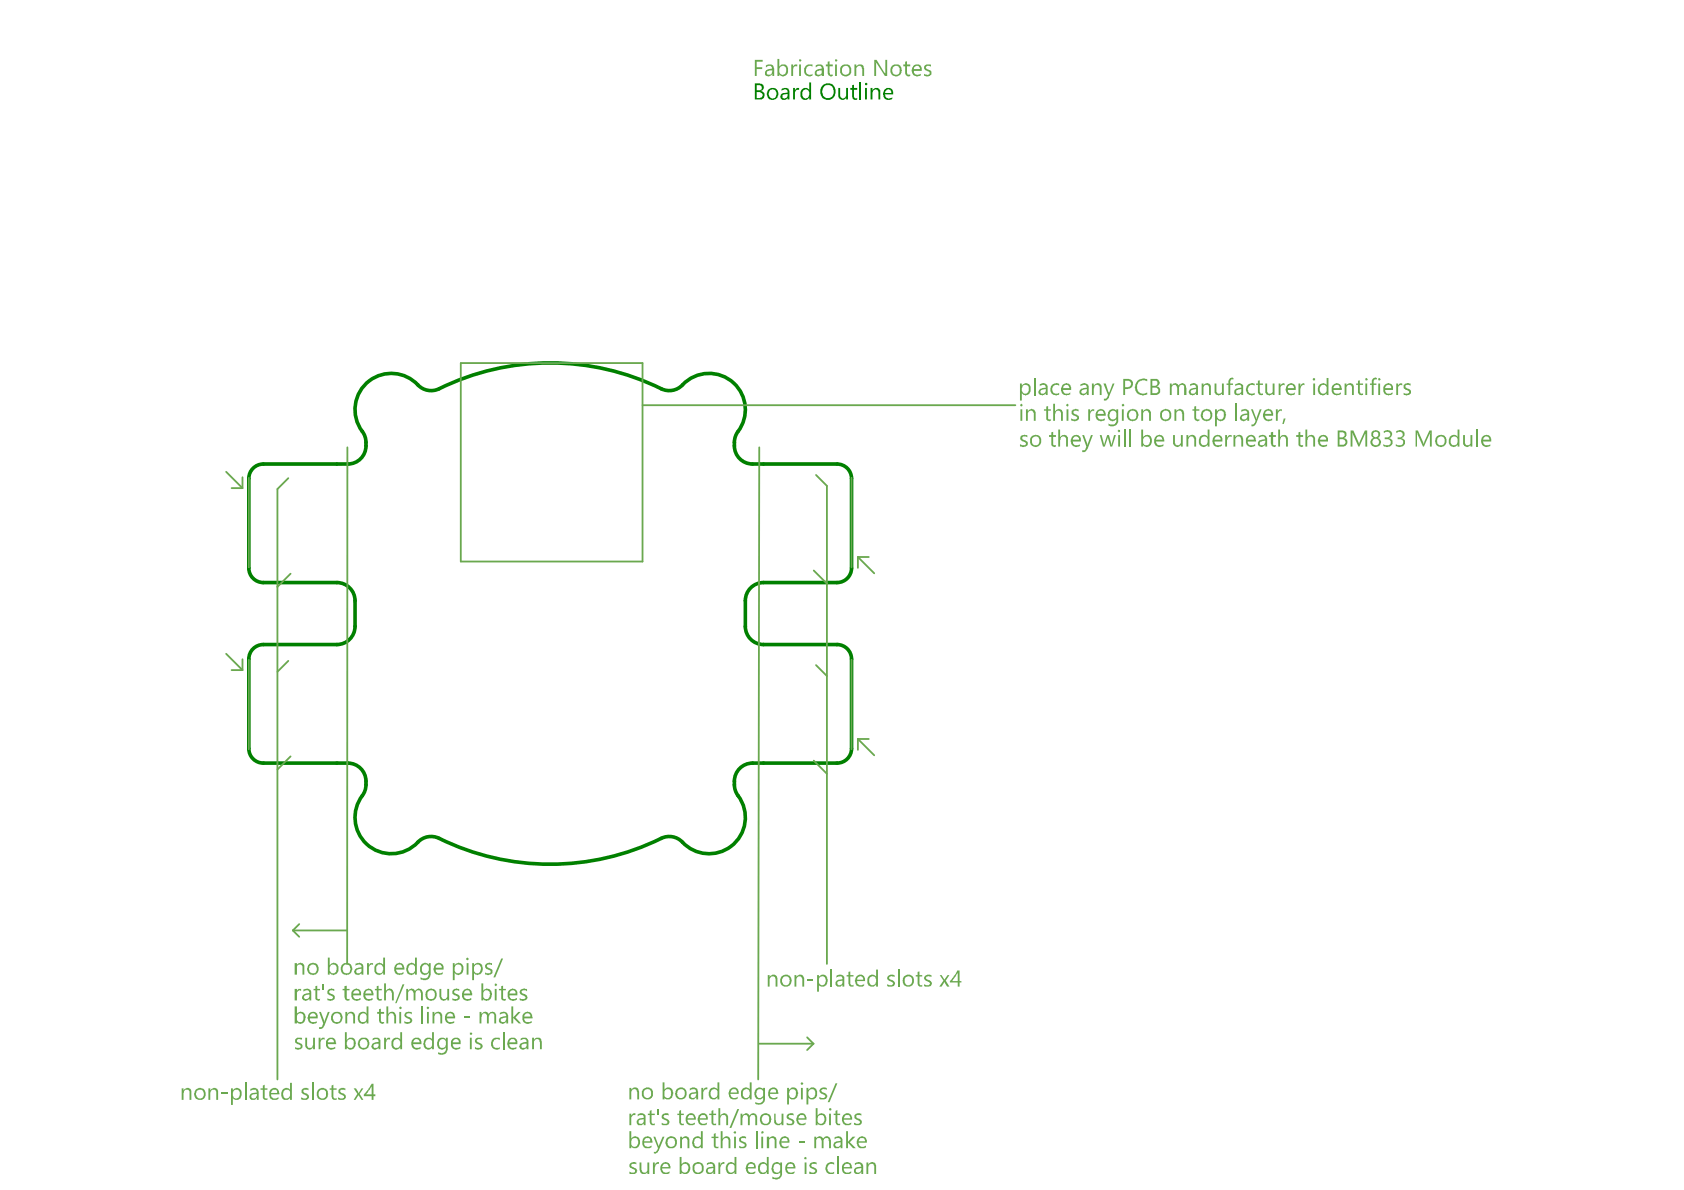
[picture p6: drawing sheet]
<svg xmlns="http://www.w3.org/2000/svg" width="297mm" height="210mm" viewBox="0 0 297 210" stroke-linecap="round" stroke-linejoin="round" font-family="sans-serif">
<g fill="none" stroke="#008000" stroke-width=".64">
<path d="M64.6 78v.6M129.5 78v.6M43.9 84.4v15.8M61.4 81.8h-14.9M132.7 81.8h14.9M150.2 84.4v15.8M43.9 116.3v15.7M46.5 113.7h12.9M46.5 102.8h12.9M62.6 106v4.5M131.5 106v4.5M134.7 113.7h12.9"/>
<path d="M134.7 102.8h12.9M150.2 116.3v15.7M46.5 134.6h14.9M64.6 137.8v.6M129.5 137.8v.6M147.6 134.6h-14.9"/>
</g>
<g fill="#008000">
<path d="M139.9 15.5h.3v.5l.3-.5h.5v.3h-.3a.6 .6 0 0 0-.5 .8v.9h-.3z"/>
<path d="M147.9 15.5h.3v1.2a.52 .52 0 0 0 .3 .6 .52 .52 0 0 0 .7-.2v-1.6h.4v2h-.4v-.2a.76 .76 0 0 1-.9 .3 .76 .76 0 0 1-.4-.9z"/>
<path d="M150.3 15l.3-.1v.6h.6v.3h-.6l.1 1.4a.29 .29 0 0 0 .5 .1l-.1 .3h-.2a.56 .56 0 0 1-.6-.5v-1.3h-.3v-.3h.3z"/>
<path d="M133.5 15v.9h.4a.45 .45 0 0 0 .5-.5 .45 .45 0 0 0-.6-.4zM133.5 16.2v1.1h.5a.53 .53 0 0 0 .5-.5 .53 .53 0 0 0-.5-.6zM133.1 14.7h.9a.7 .7 0 0 1 .7 .5 .7 .7 0 0 1-.3 .8l-.2 .1a.74 .74 0 0 1 .6 .8 .74 .74 0 0 1-.8 .6h-.9z"/>
<path d="M135.7 16a.87 .87 0 0 0 .7 1.4 .83 .83 0 0 0 .6-.9 .83 .83 0 0 0-.8-.7zM135.4 15.9a1.05 1.05 0 0 1 1.5-.2 1.05 1.05 0 0 1 .2 1.4 1.01 1.01 0 0 1-1.2 .5 1.01 1.01 0 0 1-.6-1.1z"/>
<path d="M138 16.8v.1a.39 .39 0 0 0 .3 .5 .39 .39 0 0 0 .5-.3l.1-.1v-.4h-.7zM137.9 15.7a.87 .87 0 0 1 1.3 .4v1.4h-.3v-.2a.64 .64 0 0 1-1.1 .1 .64 .64 0 0 1 .6-1l.5-.1v-.1a.53 .53 0 0 0-.4-.4 .53 .53 0 0 0-.6 .2z"/>
<path d="M141.4 15.8a.9 .9 0 0 1 1.3 0v-1.3h.4v3h-.4v-.3a.9 .9 0 0 1-1.1 .3 .9 .9 0 0 1-.4-1.2zM141.7 15.9a.92 .92 0 0 0 .4 1.5l.3-.1 .3-.2v-.8a.67 .67 0 0 0-1-.4z"/>
<path d="M145.3 15.4a1.31 1.31 0 0 0 .3 1.8 .98 .98 0 0 0 1.5-.7 1.27 1.27 0 0 0-.8-1.5 1 1 0 0 0-1 .4zM145 15.1a1.42 1.42 0 0 1 1.9-.2 1.42 1.42 0 0 1 .4 1.8 1.37 1.37 0 0 1-1.8 .8 1.37 1.37 0 0 1-.7-1.8z"/>
</g>
<path d="M151.8 14.5v3" fill="none" stroke="#008000" stroke-width=".33"/>
<g fill="#008000">
<path d="M153.6 15.5h.3v.4a.73 .73 0 0 1 .8-.4 .73 .73 0 0 1 .6 .8v1.2h-.4v-1.1a.54 .54 0 0 0-.4-.6 .54 .54 0 0 0-.6 .5v1.2h-.3z"/>
<path d="M152.6 14.8a.23 .23 0 0 1 .4 0 .23 .23 0 0 1-.4 0zM152.6 15.5h.3v2h-.3z"/>
<path d="M156.2 16.1l-.1 .3h1.1a.51 .51 0 0 0-.3-.6 .51 .51 0 0 0-.7 .3zM155.9 15.9a.9 .9 0 0 1 1.2-.3 .9 .9 0 0 1 .4 1l-1.4 .1a.75 .75 0 0 0 .5 .6 .75 .75 0 0 0 .8-.2v.4a1.02 1.02 0 0 1-1.1 0 1.02 1.02 0 0 1-.5-.9z"/>
</g>
<g fill="none" stroke="#008000" stroke-width=".64">
<path d="M64.6 78l-.2-.8-.3-.8a6.5 6.5 0 0 1 .9-9.1 6.5 6.5 0 0 1 9.1 1 3.2 3.2 0 0 0 3.4 .3 44.6 44.6 0 0 1 39.7 .2 3.2 3.2 0 0 0 3.2-.9 6.4 6.4 0 0 1 8.9-.4 6.4 6.4 0 0 1 .7 8.9l-.4 .8-.1 .8M64.6 78.6a3.2 3.2 0 0 1-3.2 3.2M129.5 78.6a3.2 3.2 0 0 0 3.2 3.2M46.5 81.8a2.56 2.56 0 0 0-2.6 2.6M147.6 81.8a2.56 2.56 0 0 1 2.6 2.6M43.9 100.2a2.55 2.55 0 0 0 2.6 2.6M46.5 113.7a2.56 2.56 0 0 0-2.6 2.5M59.4 102.8a3.2 3.2 0 0 1 3.2 3.2M62.6 110.5a3.2 3.2 0 0 1-3.2 3.2M131.5 110.5a3.2 3.2 0 0 0 3.2 3.2M134.7 102.8a3.2 3.2 0 0 0-3.2 3.2M147.6 113.7a2.56 2.56 0 0 1 2.6 2.5"/>
<path d="M150.2 100.2a2.56 2.56 0 0 1-2.6 2.6M43.9 132a2.55 2.55 0 0 0 2.6 2.6M61.4 134.6a3.2 3.2 0 0 1 3.2 3.2M64.6 138.4l-.2 .8-.3 .8a6.5 6.5 0 0 0 .9 9.2 6.5 6.5 0 0 0 9.1-1 3.2 3.2 0 0 1 3.4-.3 44.6 44.6 0 0 0 39.7-.2 3.2 3.2 0 0 1 3.2 .9 6.4 6.4 0 0 0 8.9 .3 6.4 6.4 0 0 0 .7-8.9l-.4-.8-.1-.8M132.7 134.6a3.2 3.2 0 0 0-3.2 3.2M150.2 132a2.56 2.56 0 0 1-2.6 2.6"/>
</g>
<g fill="none" stroke="#6aa84f" stroke-width=".32">
<path d="M61.3 78.9l-.1 91.1M81.3 64h32v35h-32zM113.3 71.5h65.8M133.9 78.9l-.2 111.5M39.9 83.2l2.9 2.9M40.8 86.1h2M42.8 84.2v1.9M43.9 84.3v15.8M50.9 84.3l-2 2v104.1M143.9 83.8l2 1.9v84.3M150.2 84.3v15.8M151.3 98.2v2"/>
<path d="M151.3 98.2l2.9 2.9M151.3 98.2h1.9M39.9 115.3l2.9 2.9M40.8 118.2h2M42.8 116.3v1.9M43.9 116.4v15.8M50.9 116.6l-2 1.9M51.3 101.2l-2.4 2.3M143.5 100.6l2.4 2.3M143.9 117.3l2 1.9M150.2 116.4v15.8M51.3 133.4l-2.4 2.3"/>
<path d="M143.5 134.2l2.4 2.3M151.3 130.3l2.9 2.9M151.3 130.3v2M151.3 130.3h1.9M51.7 164.1h9.5M51.7 164.1l1.1 1.1M52.8 163l-1.1 1.1M133.9 184.1h9.6M142.4 183l1.1 1.1M143.5 184.1l-1.1 1.1"/>
</g>
<g fill="#6aa84f">
<path d="M52 169.9h.4v.3a.7 .7 0 0 1 .9-.4 .7 .7 0 0 1 .4 .9v1.2h-.3v-1.1a.51 .51 0 0 0-.5-.7 .51 .51 0 0 0-.5 .7v1.1h-.4z"/>
<path d="M64.7 169.9h.4v.4l.2-.4h.5l-.1 .3a.49 .49 0 0 0-.5 .1 .49 .49 0 0 0-.1 .6v1h-.4z"/>
<path d="M85.6 170.2a1.07 1.07 0 0 1 1.1-.3l.1 .4-.2-.2h-.2a.31 .31 0 0 0-.5 .2 .31 .31 0 0 0 .3 .4l.1 .1a.61 .61 0 0 1 .6 .6 .61 .61 0 0 1-.7 .6l-.6-.2v-.3l.3 .2a.41 .41 0 0 0 .5 0 .41 .41 0 0 0 .1-.4v-.1a1.06 1.06 0 0 1-.9-.7z"/>
<path d="M88.4 169.1h.3l-1.3 3.3h-.4z"/>
<path d="M52 174.4h.4v.4l.2-.4h.5l-.1 .4a.35 .35 0 0 0-.3-.1 .35 .35 0 0 0-.2 .3l-.1 1.5h-.4z"/>
<path d="M55.6 173.9h.4v.5h.4v.3h-.4v1.3a.27 .27 0 0 0 .1 .2 .27 .27 0 0 0 .3-.1v.4h-.4a.46 .46 0 0 1-.4-.6v-1.2h-.3v-.3h.3z"/>
<path d="M56.9 173.6h.3v.9h-.3z"/>
<path d="M57.7 174.8a1.04 1.04 0 0 1 1.3-.3v.3a.5 .5 0 0 0-.6-.1 .5 .5 0 0 0-.3 .4l.1 .1a.69 .69 0 0 1 .7 .4 .69 .69 0 0 1 0 .7l-.2 .2h-.5l-.5-.1v-.3l.5 .1a.32 .32 0 0 0 .4 0 .32 .32 0 0 0 0-.5h-.1a.73 .73 0 0 1-.8-.9z"/>
<path d="M60.8 173.9h.4v.5h.5v.3h-.5v1.3a.26 .26 0 0 0 .1 .3 .26 .26 0 0 0 .4-.2v.4h-.5a.56 .56 0 0 1-.4-.6v-1.2h-.4v-.3h.4z"/>
<path d="M66.5 173.9h.3v.5h.5v.3h-.5v1.3a.32 .32 0 0 0 .2 .2 .32 .32 0 0 0 .3-.1v.4a.61 .61 0 0 1-.8-.6v-1.2h-.4v-.3h.4z"/>
<path d="M67.8 173.5h.3v1.3a.75 .75 0 0 1 .9-.3 .75 .75 0 0 1 .5 .7v1.3h-.4v-1.3a.54 .54 0 0 0-.5-.5 .54 .54 0 0 0-.5 .6v1.2h-.3z"/>
<path d="M71 173.6h.3l-1.4 3.4h-.2z"/>
<path d="M71.7 174.4h.3v.4a.67 .67 0 0 1 1.1-.2l.1 .2a.72 .72 0 0 1 1.2-.1l.2 .4v1.4h-.3v-1.2a.49 .49 0 0 0-.3-.5 .49 .49 0 0 0-.6 0l-.1 .3v1.4h-.3v-1.3a.5 .5 0 0 0-.6-.5 .5 .5 0 0 0-.4 .6v1.2h-.3z"/>
<path d="M77.5 174.4h.3v1.3a.54 .54 0 0 0 .6 .5 .54 .54 0 0 0 .5-.6v-1.2h.3v2.1h-.3v-.4a.76 .76 0 0 1-.9 .3 .76 .76 0 0 1-.5-.7z"/>
<path d="M79.8 174.8a1.04 1.04 0 0 1 1.2-.3v.3a.5 .5 0 0 0-.5-.1 .5 .5 0 0 0-.4 .4l.2 .1a.69 .69 0 0 1 .6 .4 .69 .69 0 0 1 0 .7l-.1 .2h-.6l-.4-.1v-.3l.4 .1a.32 .32 0 0 0 .5 0 .32 .32 0 0 0-.1-.5h-.1a.73 .73 0 0 1-.7-.9z"/>
<path d="M88.4 173.9h.3v.5h.5v.3h-.5v1.3a.26 .26 0 0 0 .2 .3 .26 .26 0 0 0 .3-.2v.4h-.4a.44 .44 0 0 1-.4-.6v-1.2h-.4v-.3h.4z"/>
<path d="M91.7 174.7l.6-.3 .7 .1v.3l-.3-.1h-.3a.3 .3 0 0 0-.4 .2 .3 .3 0 0 0 .3 .3 .67 .67 0 0 1 .6 .5 .67 .67 0 0 1-.1 .7l-.4 .1h-.7v-.4l.2 .1h.4a.3 .3 0 0 0 .4-.2 .3 .3 0 0 0-.3-.3h-.1a.85 .85 0 0 1-.6-.9z"/>
<path d="M56.3 178.5h.3l.6 1.7 .6-1.7h.4l-.9 2.4-.6 .6h-.4v-.3h.4l.3-.7z"/>
<path d="M60.9 178.5h.3v.3a.75 .75 0 0 1 .9-.3 .75 .75 0 0 1 .5 .8v1.2h-.3v-1.1a.54 .54 0 0 0-.5-.7 .54 .54 0 0 0-.6 .7v1.1h-.3z"/>
<path d="M66.9 178l.3-.1v.6h.6v.3h-.6v1.2a.37 .37 0 0 0 .6 .3v.2h-.6a.46 .46 0 0 1-.3-.5v-1.2h-.4v-.3h.4z"/>
<path d="M68.2 177.5h.3v1.3a.76 .76 0 0 1 .9-.3 .76 .76 0 0 1 .5 .8v1.2h-.4v-1.2a.54 .54 0 0 0-.5-.6 .54 .54 0 0 0-.5 .7v1.1h-.3z"/>
<path d="M71.4 178.7l.3-.2 .4-.1 .5 .1v.4l-.2-.2h-.3a.3 .3 0 0 0-.4 .3 .3 .3 0 0 0 .3 .3 .69 .69 0 0 1 .6 1.1l-.5 .2-.8-.2v-.3l.5 .2a.32 .32 0 0 0 .5-.2 .32 .32 0 0 0-.2-.4 .85 .85 0 0 1-.8-.8z"/>
<path d="M54.6 170.5a.78 .78 0 0 0 0 .9 .78 .78 0 0 0 .9 .3 .92 .92 0 0 0 .1-1.5l-.6-.1zM54.5 170a1.07 1.07 0 0 1 1.7 .9 1.03 1.03 0 0 1-1.2 1.1 1.03 1.03 0 0 1-.7-1.5z"/>
<path d="M58.3 170.3l-.1 .3v.5a.62 .62 0 0 0 .7 .6 .62 .62 0 0 0 .5-.8 .64 .64 0 0 0-.3-.7 .64 .64 0 0 0-.8 .1zM57.8 168.9h.4v1.3a.9 .9 0 0 1 1.1-.2 .9 .9 0 0 1 .4 1.1 .83 .83 0 0 1-.6 .9 .83 .83 0 0 1-.9-.4v.3h-.4z"/>
<path d="M60.6 170.3a.8 .8 0 0 0-.1 1 .8 .8 0 0 0 1 .3 .81 .81 0 0 0 .3-.8 .81 .81 0 0 0-.6-.7h-.4zM60.3 170.2h.1a.95 .95 0 0 1 1.1-.3 1.07 1.07 0 0 1 .4 1.7 1.07 1.07 0 0 1-1.7-.2l-.1-.8z"/>
<path d="M62.9 171.1v.1a.42 .42 0 0 0 .3 .5 .42 .42 0 0 0 .5-.3l.1-.5zM62.7 170a.87 .87 0 0 1 1.4 .6v1.3h-.3v-.3a.66 .66 0 0 1-.8 .4 .66 .66 0 0 1-.5-.8 .66 .66 0 0 1 .7-.5l.6-.1a.54 .54 0 0 0-.4-.5 .54 .54 0 0 0-.5 .1l-.2 .2z"/>
<path d="M66.3 170a.88 .88 0 0 1 1.3 .1v-1.2h.3v3h-.3v-.3a.9 .9 0 0 1-1.2 .3 .9 .9 0 0 1-.4-1.2zM66.5 170.4l-.1 .3a.64 .64 0 0 0 .2 .9 .64 .64 0 0 0 .9-.3l.1-.6a.63 .63 0 0 0-.5-.6 .63 .63 0 0 0-.6 .3z"/>
<path d="M69.9 170.4v.3h1.1a.56 .56 0 0 0-.3-.5 .56 .56 0 0 0-.7 .1zM69.8 170.1a.9 .9 0 0 1 1-.2 .9 .9 0 0 1 .5 .9v.2h-1.4a.71 .71 0 0 0 .5 .7 .71 .71 0 0 0 .8-.3l-.1 .4a1 1 0 0 1-1.6-.6v-.6z"/>
<path d="M71.9 170.1a.81 .81 0 0 1 1.3 0v-1.2h.3v3h-.3v-.3a.86 .86 0 0 1-1.1 .2 .86 .86 0 0 1-.4-1.1v-.3zM72.1 170.5a.7 .7 0 0 0 0 .9 .7 .7 0 0 0 .9 .1l.2-.2v-.6a.59 .59 0 0 0-.5-.6 .59 .59 0 0 0-.6 .4z"/>
<path d="M74.6 170.3a.81 .81 0 0 0-.2 .9 .81 .81 0 0 0 .8 .5l.4-.5v-.5a.59 .59 0 0 0-.3-.6 .59 .59 0 0 0-.7 .2zM74.3 170.2a.83 .83 0 0 1 1.3-.1v-.2h.4v1.9a1.15 1.15 0 0 1-1.8 .9v-.3a.88 .88 0 0 0 1 .1 .88 .88 0 0 0 .4-.9 .9 .9 0 0 1-1.1 .2 .9 .9 0 0 1-.4-1.1z"/>
<path d="M76.9 170.5v.2h1a.55 .55 0 0 0-.4-.6 .55 .55 0 0 0-.6 .4zM76.6 170.3a.87 .87 0 0 1 1-.4 .87 .87 0 0 1 .6 .9v.2h-1.4a.75 .75 0 0 0 .5 .7 .75 .75 0 0 0 .8-.2v.3a1 1 0 0 1-1.3 0 1 1 0 0 1-.3-1.3z"/>
<path d="M79.9 169.9h.3v.3a.9 .9 0 0 1 1.2-.2 .9 .9 0 0 1 .3 1.3 .78 .78 0 0 1-.6 .7 .78 .78 0 0 1-.9-.4v1.3h-.3zM80.3 170.4l-.1 .7a.62 .62 0 0 0 .7 .6 .62 .62 0 0 0 .5-.8 .65 .65 0 0 0-.3-.7 .65 .65 0 0 0-.8 .2z"/>
<path d="M82.2 169.1a.25 .25 0 0 1 .5 0 .25 .25 0 0 1-.5 0zM82.3 169.9h.3v2h-.3z"/>
<path d="M83.3 169.9h.3v.3a.89 .89 0 0 1 1.1-.2 .89 .89 0 0 1 .5 1 .91 .91 0 0 1-.5 .8 .91 .91 0 0 1-1 0l-.1-.2v1.3h-.3zM83.7 170.4l-.1 .7a.57 .57 0 0 0 .6 .6 .57 .57 0 0 0 .6-.6 .65 .65 0 0 0-.2-.8 .65 .65 0 0 0-.8 0z"/>
<path d="M53.7 175.7a.43 .43 0 0 0 .2 .6 .43 .43 0 0 0 .6-.4l.1-.5zM53.5 174.5a1.05 1.05 0 0 1 1.4 .4v1.6h-.3v-.4a.68 .68 0 0 1-.8 .4 .68 .68 0 0 1-.5-.7l.4-.5 .9-.1a.44 .44 0 0 0-.2-.5 .44 .44 0 0 0-.6 .1l-.3 .1z"/>
<path d="M62.4 174.9l-.1 .3h1.1a.33 .33 0 0 0-.3-.4l-.4-.1zM62.1 174.8a1 1 0 0 1 1.3-.2l.3 .3v.7h-1.4a.64 .64 0 0 0 .4 .6 .64 .64 0 0 0 .7-.1h.2a.61 .61 0 0 1-.8 .4 1.14 1.14 0 0 1-.8-1.4z"/>
<path d="M64.5 174.9l-.1 .3h1.2a.57 .57 0 0 0-.4-.5 .57 .57 0 0 0-.7 .2zM64.3 174.7a.92 .92 0 0 1 1.2-.2 .92 .92 0 0 1 .4 1.1h-1.5a.75 .75 0 0 0 .5 .7 .75 .75 0 0 0 .8-.2v.2a1.05 1.05 0 0 1-1.3 0 1.05 1.05 0 0 1-.2-1.4z"/>
<path d="M75.5 174.9l-.1 .3a.71 .71 0 0 0 .6 1 .71 .71 0 0 0 .7-1 .69 .69 0 0 0-.5-.5 .69 .69 0 0 0-.7 .2zM75.2 174.8a1.02 1.02 0 0 1 1.3-.3 1.02 1.02 0 0 1 .4 1.3 .95 .95 0 0 1-1 .7 .95 .95 0 0 1-.8-.9l-.1-.2z"/>
<path d="M81.9 174.9l-.1 .3h1.2a.56 .56 0 0 0-.4-.5 .56 .56 0 0 0-.6 .1zM81.7 174.7a.9 .9 0 0 1 1.1-.2 .9 .9 0 0 1 .5 .9v.2h-1.5a.75 .75 0 0 0 .5 .7 .75 .75 0 0 0 .8-.2v.2a1 1 0 0 1-1.1 .1 1 1 0 0 1-.5-1.1z"/>
<path d="M85.3 174.9l-.1 .8a.57 .57 0 0 0 .7 .5 .57 .57 0 0 0 .5-.6l.1-.3a.67 .67 0 0 0-1-.5zM84.9 173.5h.3v1.3a.86 .86 0 0 1 1.2-.3 .86 .86 0 0 1 .3 1.2 .83 .83 0 0 1-.5 .8 .83 .83 0 0 1-1-.3v.3h-.3z"/>
<path d="M87.2 173.7a.25 .25 0 0 1 .5 0 .25 .25 0 0 1-.5 0zM87.3 174.4h.3v2.1h-.3z"/>
<path d="M90 174.9l-.1 .3h1a.33 .33 0 0 0-.2-.4l-.4-.1zM89.6 174.8a1 1 0 0 1 1.4-.2l.3 .3v.7h-1.4a.64 .64 0 0 0 .4 .6 .64 .64 0 0 0 .7-.1h.2a.61 .61 0 0 1-.8 .4 1.14 1.14 0 0 1-.9-1.4z"/>
<path d="M52.5 179l-.1 .7a.59 .59 0 0 0 .7 .6 .59 .59 0 0 0 .4-.8 .59 .59 0 0 0-.3-.7 .59 .59 0 0 0-.7 .2zM52 177.5h.4v1.4a.76 .76 0 0 1 .8-.5 .76 .76 0 0 1 .6 .7 1.11 1.11 0 0 1-.9 1.5l-.4-.2-.1-.1v.2h-.4z"/>
<path d="M54.7 179.1v.2h1a.55 .55 0 0 0-.4-.6 .55 .55 0 0 0-.6 .4zM54.4 178.9a.9 .9 0 0 1 1.2-.4 .9 .9 0 0 1 .4 1.1h-1.3a.69 .69 0 0 0 .3 .7 .69 .69 0 0 0 .8-.1l.1-.1v.3a1 1 0 0 1-1.3 0 1 1 0 0 1-.3-1.3z"/>
<path d="M58.8 179.1a.79 .79 0 0 0 0 .8 .79 .79 0 0 0 .7 .4 .77 .77 0 0 0 .6-1 .77 .77 0 0 0-1.1-.5zM58.6 178.7a1.06 1.06 0 0 1 1.5 0 1.06 1.06 0 0 1 .1 1.5 1.06 1.06 0 0 1-1.5 .1 1.06 1.06 0 0 1-.1-1.6z"/>
<path d="M63.3 178.8a1.04 1.04 0 0 1 1.2-.2l.2 .2v-1.3h.3v3h-.3v-.3a.87 .87 0 0 1-1.1 .3 .87 .87 0 0 1-.5-1zM63.5 179.1a.78 .78 0 0 0 0 .8 .78 .78 0 0 0 .8 .4l.3-.3 .1-.7a.59 .59 0 0 0-.5-.6 .59 .59 0 0 0-.7 .4z"/>
<path d="M70.4 177.8a.2 .2 0 0 1 .4 0 .2 .2 0 0 1-.4 0zM70.4 178.5h.4v2h-.4z"/>
</g>
<path d="M74.5 177.5v3" fill="none" stroke="#6aa84f" stroke-width=".33"/>
<g fill="#6aa84f">
<path d="M76.3 178.5h.3v.3a.75 .75 0 0 1 .9-.3 .75 .75 0 0 1 .5 .8v1.2h-.3v-1.1a.54 .54 0 0 0-.6-.7 .54 .54 0 0 0-.5 .7v1.1h-.3z"/>
<path d="M81.8 179.3h1.1v.2h-1.1z"/>
<path d="M84.6 178.5h.3v.3a.8 .8 0 0 1 1.2-.1l.1 .2a.69 .69 0 0 1 .8-.4 .69 .69 0 0 1 .5 .8v1.2h-.3v-1.2a.49 .49 0 0 0-.5-.6 .49 .49 0 0 0-.5 .6v1.2h-.3v-1.2a.46 .46 0 0 0-.5-.6 .46 .46 0 0 0-.4 .6l-.1 1.2h-.3z"/>
<path d="M90.2 177.5h.3v2l.9-1h.4l-.9 1 1 1h-.4l-1-1v1h-.3z"/>
<path d="M52.1 183.4v-.1a.55 .55 0 0 1 .8-.3h.3l.1 .4a.5 .5 0 0 0-.6-.1 .5 .5 0 0 0-.3 .5l.1 .1a.69 .69 0 0 1 .7 .3 .69 .69 0 0 1 0 .7l-.4 .3h-.4l-.3-.2v-.3l.4 .1a.32 .32 0 0 0 .4 0 .32 .32 0 0 0 0-.4l-.1-.1a.73 .73 0 0 1-.7-.9z"/>
<path d="M53.8 183h.4v1.3a.53 .53 0 0 0 .5 .5 .53 .53 0 0 0 .5-.5v-1.3h.4v2.1h-.4v-.4a.74 .74 0 0 1-.9 .4 .74 .74 0 0 1-.5-.8z"/>
<path d="M56.2 183h.3v.4l.1-.2 .3-.2h.4v.4a.54 .54 0 0 0-.6 .1 .54 .54 0 0 0-.2 .5v1.1h-.3z"/>
<path d="M67.8 183h.3v.4h.1a.45 .45 0 0 1 .6-.4v.4l-.2-.1-.4 .2-.1 1.6h-.3z"/>
<path d="M83.9 183.3l.3-.3h.7l.1 .4h-.2a.45 .45 0 0 0-.4-.1 .45 .45 0 0 0-.3 .4l.2 .1a1.35 1.35 0 0 1 .9 .8 .94 .94 0 0 1-1.4 .4v-.3l.5 .1a.32 .32 0 0 0 .5-.1 .32 .32 0 0 0-.4-.4v-.1a.64 .64 0 0 1-.5-.9z"/>
<path d="M86.9 183.3a1.22 1.22 0 0 1 1.3-.2v.3a.78 .78 0 0 0-1.2 .3 .78 .78 0 0 0 .5 1.1h.5l.2-.1v.3a1.05 1.05 0 0 1-1.4-.2 1.05 1.05 0 0 1 .1-1.4z"/>
<path d="M75.3 177.8a.2 .2 0 0 1 .4 0 .2 .2 0 0 1-.4 0zM75.3 178.5h.3v2h-.3z"/>
<path d="M78.9 179l-.1 .3h1.2a.58 .58 0 0 0-.5-.5 .58 .58 0 0 0-.6 .2zM78.7 178.7a.84 .84 0 0 1 1.4 .1l.2 .8h-1.5a.77 .77 0 0 0 .5 .7 .77 .77 0 0 0 .8-.2v.3a1.04 1.04 0 0 1-1.4-.1 1.04 1.04 0 0 1 0-1.4z"/>
<path d="M88.3 179.8a.45 .45 0 0 0 .4 .5 .45 .45 0 0 0 .5-.4l.1-.4h-.6zM88.2 178.7a.84 .84 0 0 1 .9-.2 .84 .84 0 0 1 .5 .7v1.3h-.3v-.3a.68 .68 0 0 1-.7 .4 .68 .68 0 0 1-.6-.6l.1-.4 .2-.2 1-.2-.1-.1a.36 .36 0 0 0-.2-.4 .36 .36 0 0 0-.4 .1l-.4 .2z"/>
<path d="M92.6 179l-.1 .3h1a.53 .53 0 0 0-.3-.5 .53 .53 0 0 0-.6 .2zM92.2 178.9a.92 .92 0 0 1 1.1-.4 .92 .92 0 0 1 .6 1v.1h-1.4a.67 .67 0 0 0 1 .7l.3-.2v.3a1.05 1.05 0 0 1-1.4-.1 1.05 1.05 0 0 1-.2-1.3z"/>
<path d="M57.9 183.5l-.1 .4h1.1a.52 .52 0 0 0-.4-.6 .52 .52 0 0 0-.6 .2zM57.6 183.4a.92 .92 0 0 1 1.1-.4 .92 .92 0 0 1 .6 1v.2h-1.5a.67 .67 0 0 0 1 .6l.3-.1v.2a1.05 1.05 0 0 1-1.3 0 1.05 1.05 0 0 1-.2-1.4z"/>
<path d="M61.3 183.4l-.1 .9a.65 .65 0 0 0 .8 .5 .65 .65 0 0 0 .4-.9 .61 .61 0 0 0-.4-.6 .61 .61 0 0 0-.7 .1zM60.8 182.1h.4v1.3a.86 .86 0 0 1 1.1-.3 .86 .86 0 0 1 .4 1.1 .85 .85 0 0 1-1.2 .9l-.3-.3v.3h-.4z"/>
<path d="M63.5 183.6v.2a.72 .72 0 0 0 .2 .9 .72 .72 0 0 0 1-.1 .72 .72 0 0 0 0-1v-.2a.78 .78 0 0 0-1.2 .2zM63.3 183.4a1.04 1.04 0 0 1 1.4-.3 1.04 1.04 0 0 1 .4 1.4 1.02 1.02 0 0 1-1.5 .5 1.02 1.02 0 0 1-.3-1.5z"/>
<path d="M65.9 184.3a.43 .43 0 0 0 .3 .5 .43 .43 0 0 0 .5-.2l.1-.5h-.5zM65.7 183.2a.81 .81 0 0 1 .9-.2 .81 .81 0 0 1 .5 .8v1.3h-.3v-.4a.63 .63 0 0 1-.8 .5 .63 .63 0 0 1-.4-.8l.2-.4 1-.2v-.2a.58 .58 0 0 0-1-.2l-.1 .1z"/>
<path d="M69.2 183.4a.9 .9 0 0 1 1.4 0v-1.3h.3v3h-.3v-.4a.9 .9 0 0 1-1.2 .3 .9 .9 0 0 1-.3-1.1zM69.5 183.4a.9 .9 0 0 0 .4 1.4h.1a.57 .57 0 0 0 .6-.6v-.3a.64 .64 0 0 0-1.1-.5z"/>
<path d="M73 183.4l-.1 .5h1.1a.56 .56 0 0 0-.3-.6 .56 .56 0 0 0-.7 .1zM72.8 183.3a.92 .92 0 0 1 1.1-.2 .92 .92 0 0 1 .4 1.1h-1.4a.75 .75 0 0 0 .5 .7 .75 .75 0 0 0 .8-.2v.2a1.04 1.04 0 0 1-1.4-.1 1.04 1.04 0 0 1 0-1.4z"/>
<path d="M74.9 183.3a.89 .89 0 0 1 1.3 .1v-1.3h.3v3h-.3v-.4a.86 .86 0 0 1-1 .3 .86 .86 0 0 1-.5-.8zM75.2 183.5a1.12 1.12 0 0 0 .2 1.3h.4a.57 .57 0 0 0 .4-.6v-.4a.57 .57 0 0 0-.4-.5 .57 .57 0 0 0-.6 .2z"/>
<path d="M77.5 183.6a.78 .78 0 0 0 0 .9 .78 .78 0 0 0 .7 .3l.4-.2 .1-.7a.59 .59 0 0 0-.5-.6 .59 .59 0 0 0-.7 .3zM77.3 183.4a.9 .9 0 0 1 1.4 0v-.4h.3v1.9a1.08 1.08 0 0 1-.6 1 1.08 1.08 0 0 1-1.1 0v-.3a.88 .88 0 0 0 1 .1 .88 .88 0 0 0 .4-1 .88 .88 0 0 1-1.2 .3 .88 .88 0 0 1-.4-1.1z"/>
<path d="M80 183.5l-.1 .4h1a.52 .52 0 0 0-.3-.6 .52 .52 0 0 0-.6 .2zM79.6 183.4a.87 .87 0 0 1 1-.4 .87 .87 0 0 1 .7 .9v.3h-1.4a.69 .69 0 0 0 .4 .6 .69 .69 0 0 0 .7-.1h.2v.2a1.03 1.03 0 0 1-1.3 .1 1.03 1.03 0 0 1-.4-1.2z"/>
<path d="M82.9 182.3a.2 .2 0 0 1 .4 0 .2 .2 0 0 1-.4 0zM82.9 183h.3v2.1h-.3z"/>
</g>
<path d="M88.8 182.1v3" fill="none" stroke="#6aa84f" stroke-width=".33"/>
<g fill="#6aa84f">
<path d="M93.9 183h.3v.4a.75 .75 0 0 1 .9-.3 .75 .75 0 0 1 .5 .8v1.2h-.4v-1.2a.54 .54 0 0 0-.5-.6 .54 .54 0 0 0-.5 .6v1.2h-.3z"/>
<path d="M89.9 183.6l-.1 .3h1.1a.55 .55 0 0 0-.4-.6 .55 .55 0 0 0-.6 .3zM89.8 183.2a.88 .88 0 0 1 1-.1 .88 .88 0 0 1 .5 .8v.3h-1.5a.75 .75 0 0 0 .5 .7 .75 .75 0 0 0 .8-.2v.2a1.04 1.04 0 0 1-1.4-.1 1.04 1.04 0 0 1 0-1.4z"/>
<path d="M92 184.3a.44 .44 0 0 0 .2 .6 .44 .44 0 0 0 .6-.2l.1-.6h-.5zM91.8 183.2a.81 .81 0 0 1 .9-.2 .81 .81 0 0 1 .5 .8v1.3h-.3v-.4a.64 .64 0 0 1-1 .3 .64 .64 0 0 1 0-1l1-.3a.48 .48 0 0 0-.4-.5 .48 .48 0 0 0-.5 .2l-.2 .1z"/>
<path d="M179.9 67.6h.3l.1 .4a.83 .83 0 0 1 1.1-.3 .83 .83 0 0 1 .4 1 .86 .86 0 0 1-.5 1 .86 .86 0 0 1-1.1-.3v1.3h-.3zM180.4 68.1l-.2 .8a.63 .63 0 0 0 .8 .5 .63 .63 0 0 0 .5-.8v-.1a.61 .61 0 0 0-.3-.6 .61 .61 0 0 0-.7 .1z"/>
</g>
<path d="M182.5 66.7v3" fill="none" stroke="#6aa84f" stroke-width=".33"/>
<g fill="#6aa84f">
<path d="M185.5 67.9h.1a1.22 1.22 0 0 1 1.2-.2v.4a.77 .77 0 0 0-1.2 .5 .77 .77 0 0 0 1.1 .8l.1-.1v.3a1.05 1.05 0 0 1-1.3-.2 1.05 1.05 0 0 1 0-1.4z"/>
<path d="M192.6 67.6h.3v.4a.88 .88 0 0 1 1.3-.1l.1 1.8h-.3v-1.2a.51 .51 0 0 0-.5-.6 .51 .51 0 0 0-.5 .6l-.1 1.2h-.3z"/>
<path d="M194.6 67.6h.4l.6 1.8 .7-1.8h.3l-1 2.6-.5 .5h-.4v-.4l.5-.1 .2-.5z"/>
<path d="M200.6 67.2h.1a1.68 1.68 0 0 1 1.7-.3v.3a1.2 1.2 0 0 0-1.7 .4 1.18 1.18 0 0 0 0 1.2 1.18 1.18 0 0 0 1.1 .6l.6-.1v.3a1.44 1.44 0 0 1-2.2-1.1v-.7z"/>
<path d="M206.3 67.6h.4v.4a.64 .64 0 0 1 .6-.4 .64 .64 0 0 1 .6 .5 .66 .66 0 0 1 .8-.5 .66 .66 0 0 1 .5 .7l.1 1.4h-.4v-1.2a.48 .48 0 0 0-.4-.6 .48 .48 0 0 0-.5 .6v1.2h-.4v-1.2a.5 .5 0 0 0-.5-.6 .5 .5 0 0 0-.4 .6v1.2h-.4z"/>
<path d="M212 67.6h.3v.4a.7 .7 0 0 1 .9-.4 .7 .7 0 0 1 .4 .9v1.2h-.3v-1.2a.51 .51 0 0 0-.5-.6 .51 .51 0 0 0-.5 .6v1.2h-.3z"/>
<path d="M214.2 67.6h.4v1.2a.51 .51 0 0 0 .4 .6 .51 .51 0 0 0 .5-.6v-1.2h.4v2.1h-.4v-.3a.65 .65 0 0 1-.6 .4 .65 .65 0 0 1-.6-.4z"/>
<path d="M216.8 66.8l.6-.2 .2 .1v.2a.38 .38 0 0 0-.5 0 .38 .38 0 0 0-.1 .4v.3h.5v.3h-.5v1.8h-.3v-1.8h-.3v-.3h.3v-.4z"/>
<path d="M219.9 68.1h.1a.94 .94 0 0 1 1.3-.4v.4a.74 .74 0 0 0-.9-.1 .74 .74 0 0 0-.2 .9 .67 .67 0 0 0 1.1 .4v.3a1.02 1.02 0 0 1-1.3-.2 1.02 1.02 0 0 1-.1-1.3z"/>
<path d="M221.9 67.2l.3-.1v.5h.6v.3h-.6l.1 1.3a.26 .26 0 0 0 .2 .3 .26 .26 0 0 0 .3-.1v.3h-.4a.44 .44 0 0 1-.5-.6v-1.2h-.3v-.3h.3z"/>
<path d="M223.2 67.6h.3v1.2a.51 .51 0 0 0 .5 .6 .51 .51 0 0 0 .5-.6v-1.2h.3v2.1h-.3v-.3a.65 .65 0 0 1-.6 .4 .65 .65 0 0 1-.6-.4z"/>
<path d="M225.5 67.6h.4v.5l.2-.5h.3h.2l-.1 .4a.35 .35 0 0 0-.3-.1 .35 .35 0 0 0-.3 .3v1.5h-.4z"/>
<path d="M229 67.6h.4v.5l.3-.5h.3l.1 .4a.34 .34 0 0 0-.4-.1 .34 .34 0 0 0-.2 .3l-.1 .3v1.2h-.4z"/>
<path d="M237.2 67.6h.3v.4a.7 .7 0 0 1 .9-.4 .7 .7 0 0 1 .4 .9v1.2h-.3v-1.2a.51 .51 0 0 0-.5-.6 .51 .51 0 0 0-.5 .6v1.2h-.3z"/>
<path d="M239.5 67.2l.4-.1v.5h.5v.3h-.5v1.3a.26 .26 0 0 0 .2 .3 .26 .26 0 0 0 .3-.1v.3h-.2a.55 .55 0 0 1-.7-.6v-1.2h-.3v-.3h.3z"/>
<path d="M242.1 66.9v-.1a.53 .53 0 0 1 .8-.1l-.1 .2a.42 .42 0 0 0-.5 .4v.3h.5v.3h-.5v1.8h-.3v-1.8h-.4v-.3h.4z"/>
<path d="M246.3 67.6h.3v.5l.3-.5h.3h.1v.4a.41 .41 0 0 0-.6 .2l-.1 1.5h-.3z"/>
<path d="M247.6 67.9a1.04 1.04 0 0 1 1.2-.3v.5l-.4-.2a.32 .32 0 0 0-.4 .1 .32 .32 0 0 0 0 .4l.2 .1a.73 .73 0 0 1 .6 .9 1.22 1.22 0 0 1-1.2 .2v-.3l.3 .1a.47 .47 0 0 0 .7-.4l-.3-.1a.75 .75 0 0 1-.7-1z"/>
<path d="M181 72.2h.3v.3a.75 .75 0 0 1 .9-.3 .75 .75 0 0 1 .5 .8v1.2h-.3v-1.1a.54 .54 0 0 0-.6-.7 .54 .54 0 0 0-.5 .7v1.1h-.3z"/>
<path d="M184.5 71.7l.4-.1v.6h.5v.2h-.5v1.3a.27 .27 0 0 0 .2 .3 .27 .27 0 0 0 .3-.1v.3h-.4a.44 .44 0 0 1-.5-.5v-1.3h-.4v-.2h.4z"/>
<path d="M185.8 71.2h.3v1.3a.81 .81 0 0 1 1.3 0l.1 1.7h-.3v-1.1a.54 .54 0 0 0-.5-.7 .54 .54 0 0 0-.6 .6v1.2h-.3z"/>
<path d="M189 72.4a1.22 1.22 0 0 1 1.2-.1v.3l-.4-.2a.35 .35 0 0 0-.5 .3 .35 .35 0 0 0 .5 .4 .59 .59 0 0 1 .5 .4 .59 .59 0 0 1-.2 .6l-.4 .2-.6-.1-.2-.1v-.3l.5 .2a.36 .36 0 0 0 .6-.2 .36 .36 0 0 0-.4-.5h-.3l-.3-.3z"/>
<path d="M192 72.2h.3v.4l.3-.4h.4v.3a.35 .35 0 0 0-.6 .2l-.1 .3v1.2h-.3z"/>
<path d="M201.3 72.2h.3v.3a.75 .75 0 0 1 .9-.3 .75 .75 0 0 1 .5 .8v1.2h-.3v-1.1a.54 .54 0 0 0-.5-.7 .54 .54 0 0 0-.6 .7v1.1h-.3z"/>
<path d="M207.2 72.2h.3v.3a.75 .75 0 0 1 .9-.3 .75 .75 0 0 1 .5 .8v1.2h-.4v-1.2a.54 .54 0 0 0-.5-.6 .54 .54 0 0 0-.5 .7v1.1h-.3z"/>
<path d="M210.7 71.7l.3-.1v.6h.6v.2h-.6v1.3a.32 .32 0 0 0 .2 .3 .32 .32 0 0 0 .4-.1v.3a.61 .61 0 0 1-.9-.5v-1.3h-.4v-.2h.4z"/>
<path d="M183.6 68.9a.42 .42 0 0 0 .1 .5 .42 .42 0 0 0 .6-.1l.2-.3v-.4zM183.4 67.7h.1a.82 .82 0 0 1 1.3 .7v1.3h-.3v-.3a.68 .68 0 0 1-.8 .3 .68 .68 0 0 1-.5-.6l.1-.4 .3-.2 .9-.1a.54 .54 0 0 0-.4-.5 .54 .54 0 0 0-.5 .1l-.2 .1z"/>
<path d="M187.6 68.1l-.1 .4h1.1a.55 .55 0 0 0-.3-.6 .55 .55 0 0 0-.7 .2zM187.4 67.9a.86 .86 0 0 1 1.5 .2v.7h-1.4a.73 .73 0 0 0 .5 .6 .73 .73 0 0 0 .8-.2v.3a1.04 1.04 0 0 1-1.4-.1 1.04 1.04 0 0 1 0-1.4z"/>
<path d="M190.8 68.9a.43 .43 0 0 0 .3 .6 .43 .43 0 0 0 .5-.4l.1-.5zM190.6 67.8a.92 .92 0 0 1 1.4 .4v1.5h-.3v-.3a.66 .66 0 0 1-1.1 .1 .66 .66 0 0 1 .5-1l.6-.1a.44 .44 0 0 0-.2-.5 .44 .44 0 0 0-.5 .1l-.4 .1z"/>
<path d="M198.5 67.2v1.1h.3a.58 .58 0 0 0 .7-.5 .58 .58 0 0 0-.6-.6zM198.1 66.8h.8a.9 .9 0 0 1 .9 1 .9 .9 0 0 1-1 .8h-.3v1.1h-.4z"/>
<path d="M203.3 67.2v.9h.4a.45 .45 0 0 0 .5-.5 .45 .45 0 0 0-.5-.4zM203.3 68.4v1h.4a.5 .5 0 0 0 .6-.6 .5 .5 0 0 0-.6-.4zM202.9 66.8h.8a.67 .67 0 0 1 .8 .5 .67 .67 0 0 1-.4 .8 .79 .79 0 0 1 .5 1 .79 .79 0 0 1-.9 .6h-.8z"/>
<path d="M210.1 68.9a.44 .44 0 0 0 .2 .6 .44 .44 0 0 0 .6-.3l.1-.6zM209.9 67.7h.1a.82 .82 0 0 1 1.3 .7v1.3h-.3v-.3a.68 .68 0 0 1-.8 .3 .68 .68 0 0 1-.5-.6l.1-.4 .3-.2 .9-.1a.54 .54 0 0 0-.3-.5 .54 .54 0 0 0-.6 .1l-.2 .1z"/>
<path d="M218.1 68.9a.44 .44 0 0 0 .2 .6 .44 .44 0 0 0 .6-.2l.1-.7zM217.9 67.7h.2a.75 .75 0 0 1 .8 0 .75 .75 0 0 1 .4 .7v1.3h-.3v-.3a.66 .66 0 0 1-.8 .4 .66 .66 0 0 1-.5-.8 .66 .66 0 0 1 .7-.5l.6-.2a.48 .48 0 0 0-.3-.4 .48 .48 0 0 0-.6 .1l-.2 .1z"/>
<path d="M227.2 68.2v.3h1a.55 .55 0 0 0-.4-.6 .55 .55 0 0 0-.6 .3zM226.9 68.1a.86 .86 0 0 1 1-.5 .86 .86 0 0 1 .7 .9v.3h-1.4a.64 .64 0 0 0 .4 .7 .64 .64 0 0 0 .7-.2l.1-.1v.3a1 1 0 0 1-1.3 0 1 1 0 0 1-.3-1.2z"/>
<path d="M231.6 66.9a.24 .24 0 0 1 .4 0 .24 .24 0 0 1-.4 0zM231.6 67.6h.4v2.1h-.4z"/>
<path d="M232.7 67.9a.81 .81 0 0 1 1.3 0v-1.2h.3v3h-.3v-.3a.89 .89 0 0 1-1.1 .2 .89 .89 0 0 1-.4-1.1zM232.9 68.2a.73 .73 0 0 0 0 .9 .73 .73 0 0 0 .8 .3l.3-.4v-.5a.59 .59 0 0 0-.5-.6 .59 .59 0 0 0-.6 .3z"/>
<path d="M235.3 68.1l-.1 .4h1.1a.52 .52 0 0 0-.4-.6 .52 .52 0 0 0-.6 .2zM235 68.1a.91 .91 0 0 1 1.4-.1l.2 .1 .1 .7h-1.5a.71 .71 0 0 0 .5 .7 .71 .71 0 0 0 .8-.3v.3a1.03 1.03 0 0 1-1.2 .1 1.03 1.03 0 0 1-.4-1.2z"/>
<path d="M240.8 66.8a.24 .24 0 0 1 .4-.1 .24 .24 0 0 1 0 .4 .24 .24 0 0 1-.4 0zM240.8 67.6h.4v2.1h-.4z"/>
<path d="M243.1 66.9a.21 .21 0 0 1 .4 0 .21 .21 0 0 1-.4 0zM243.1 67.6h.3v2.1h-.3z"/>
<path d="M244.4 68.1l-.1 .4h1.1a.33 .33 0 0 0-.3-.5l-.4-.1zM244.1 68.1a.98 .98 0 0 1 1.5-.2l.1 .2v.7h-1.4a.71 .71 0 0 0 .5 .7 .71 .71 0 0 0 .8-.3v.3a1.03 1.03 0 0 1-1.2 .1 1.03 1.03 0 0 1-.4-1.2z"/>
<path d="M179.9 71.4a.22 .22 0 0 1 .4 0 .22 .22 0 0 1-.4 0zM180 72.2h.3v2h-.3z"/>
<path d="M188 71.4a.21 .21 0 0 1 .3-.2 .21 .21 0 0 1 .2 .3 .23 .23 0 0 1-.3 .1 .23 .23 0 0 1-.2-.2zM188.1 72.2h.4v2h-.4z"/>
<path d="M193.7 72.7l-.1 .3h1.1a.57 .57 0 0 0-.4-.6 .57 .57 0 0 0-.6 .3zM193.5 72.4a.92 .92 0 0 1 1.1-.1 .92 .92 0 0 1 .4 1h-1.4a.75 .75 0 0 0 .5 .7 .75 .75 0 0 0 .8-.2v.3a1.05 1.05 0 0 1-1.4-.1 1.05 1.05 0 0 1-.2-1.3z"/>
<path d="M195.8 72.8a.85 .85 0 0 0 .5 1.2h.2l.3-.3 .1-.7a.6 .6 0 0 0-.5-.6 .6 .6 0 0 0-.6 .4zM195.6 72.4a.98 .98 0 0 1 1.3 0v-.2h.3v1.9a1.08 1.08 0 0 1-.5 1 1.08 1.08 0 0 1-1.2-.1v-.3a.84 .84 0 0 0 1 .1 .84 .84 0 0 0 .4-.9 .88 .88 0 0 1-1.1 .2 .88 .88 0 0 1-.4-.9z"/>
<path d="M197.9 71.4a.22 .22 0 0 1 .4 0 .22 .22 0 0 1-.4 0zM197.9 72.2h.3v2h-.3z"/>
<path d="M199.3 72.6a1 1 0 0 0 .2 1.4 .75 .75 0 0 0 .8-.2 .75 .75 0 0 0 .1-.9 .69 .69 0 0 0-1.1-.3zM198.9 72.5a1.03 1.03 0 0 1 1.8 .3 1.06 1.06 0 0 1-.4 1.3 1.06 1.06 0 0 1-1.4-.4l-.1-.8z"/>
<path d="M205.1 72.6a.9 .9 0 0 0 .4 1.4 .77 .77 0 0 0 .8-.5 .77 .77 0 0 0-.3-.9l-.1-.2h-.5zM204.7 72.6a1.07 1.07 0 0 1 1.4-.3 1.07 1.07 0 0 1 .5 1.4 1.07 1.07 0 0 1-1.4 .5 1.12 1.12 0 0 1-.6-1.3z"/>
<path d="M212.3 72.7l-.1 .3a.71 .71 0 0 0 .8 1 .71 .71 0 0 0 .4-1.2 .67 .67 0 0 0-1.1-.1zM212.1 72.4a1.42 1.42 0 0 1 1.5 0 1.17 1.17 0 0 1-.7 1.9 1.06 1.06 0 0 1-.9-1.6z"/>
<path d="M214.3 72.2h.3l.1 .3a.84 .84 0 0 1 1.1-.2 .84 .84 0 0 1 .4 1 .88 .88 0 0 1-.6 .9 .88 .88 0 0 1-1-.2v1.2h-.3zM214.8 72.7l-.2 .7a.66 .66 0 0 0 .9 .6 .66 .66 0 0 0 .4-1 .59 .59 0 0 0-.5-.5 .59 .59 0 0 0-.6 .2z"/>
</g>
<path d="M218.1 71.2v3" fill="none" stroke="#6aa84f" stroke-width=".33"/>
<g fill="#6aa84f">
<path d="M220.7 72.2h.3l.6 1.7 .6-1.7h.3l-.9 2.4-.5 .6h-.4v-.3h.4l.4-.7z"/>
<path d="M225.1 72.2h.3v.4l.3-.4h.4v.3l-.3-.1-.3 .4-.1 1.4h-.3z"/>
<path d="M226.4 73.8h.4l-.4 1h-.2z"/>
<path d="M180 77l.3-.3h.4l.5 .1v.3l-.2-.1a.37 .37 0 0 0-.6 0 .37 .37 0 0 0 .1 .6 .73 .73 0 0 1 .7 .9 1.23 1.23 0 0 1-1.3 .2v-.3l.5 .1a.33 .33 0 0 0 .5-.1 .33 .33 0 0 0-.2-.4 .73 .73 0 0 1-.7-.9z"/>
<path d="M185.4 76.3l.4-.1v.5h.5v.4h-.5v1.2a.29 .29 0 0 0 .1 .3 .29 .29 0 0 0 .4-.1v.3h-.4a.44 .44 0 0 1-.5-.6v-1.1h-.4v-.4h.4z"/>
<path d="M186.7 75.8h.3v1.3a.8 .8 0 0 1 1.4 .1v1.6h-.4v-1.2a.51 .51 0 0 0-.4-.6 .51 .51 0 0 0-.5 .6l-.1 1.2h-.3z"/>
<path d="M190.9 76.7h.3l.6 1.7 .6-1.7h.4l-.9 2.5-.6 .5h-.4v-.3h.4l.3-.6z"/>
<path d="M194 76.7h.3l.5 1.7 .5-1.7h.3l.4 1.7 .5-1.7h.3l-.6 2.1h-.3l-.5-1.7-.5 1.7h-.3z"/>
<path d="M219.1 73.4a.43 .43 0 0 0 .3 .6 .43 .43 0 0 0 .5-.3l.1-.5zM219 72.3a1.05 1.05 0 0 1 1.3 .4v1.5h-.3v-.3a.66 .66 0 0 1-1.1 .2 .66 .66 0 0 1 .5-1.1l.6-.1a.44 .44 0 0 0-.2-.4 .44 .44 0 0 0-.5 0l-.3 .2z"/>
<path d="M223.3 72.6l-.2 .4h1.1a.55 .55 0 0 0-.3-.6 .55 .55 0 0 0-.6 .2zM223 72.4a.86 .86 0 0 1 1.5 .2l.1 .7h-1.5a.75 .75 0 0 0 .5 .7 .75 .75 0 0 0 .8-.2v.3a1.04 1.04 0 0 1-1.4-.2 1.04 1.04 0 0 1 0-1.4z"/>
<path d="M182.1 77.2l-.1 .4a.71 .71 0 0 0 .8 .9 .71 .71 0 0 0 .4-1.1 .67 .67 0 0 0-1.1-.2zM181.6 77.8a1.05 1.05 0 0 1 2.1 0 1.05 1.05 0 0 1-2.1 0z"/>
<path d="M189.3 77.3l-.1 .3h1.1a.55 .55 0 0 0-.4-.6 .55 .55 0 0 0-.6 .3zM189.2 76.9a.93 .93 0 0 1 1.1 0 .93 .93 0 0 1 .3 1h-1.4a.75 .75 0 0 0 .5 .7 .75 .75 0 0 0 .8-.2v.2a1 1 0 0 1-1.3 0 1 1 0 0 1-.3-1.2z"/>
<path d="M197.2 75.9l.1-.1a.21 .21 0 0 1 .3 .2 .21 .21 0 0 1-.3 .3 .21 .21 0 0 1-.1-.3zM197.2 76.7h.4v2.1h-.4z"/>
</g>
<path d="M198.4 75.8v3M199.4 75.8v3" fill="none" stroke="#6aa84f" stroke-width=".33"/>
<g fill="#6aa84f">
<path d="M206.9 76.7h.3v1.2a.54 .54 0 0 0 .5 .6 .54 .54 0 0 0 .6-.5v-1.3h.3v2.1h-.3v-.4a.75 .75 0 0 1-.9 .4 .75 .75 0 0 1-.5-.8z"/>
<path d="M209.3 76.7h.3v.4a.75 .75 0 0 1 .9-.3 .75 .75 0 0 1 .5 .8v1.2h-.3v-1.2a.54 .54 0 0 0-.6-.6 .54 .54 0 0 0-.5 .6v1.2h-.3z"/>
<path d="M216.1 76.7h.3v.4l.4-.4h.4v.4a.49 .49 0 0 0-.7 .5l-.1 1.2h-.3z"/>
<path d="M217.6 76.7h.3v.4a.75 .75 0 0 1 .9-.3 .75 .75 0 0 1 .5 .8v1.2h-.3v-1.2a.54 .54 0 0 0-.6-.6 .54 .54 0 0 0-.5 .6v1.2h-.3z"/>
<path d="M224.2 76.3l.4-.1v.5h.5v.4h-.5v1.2a.29 .29 0 0 0 .1 .3 .29 .29 0 0 0 .4-.1v.3h-.5a.56 .56 0 0 1-.4-.6v-1.1h-.4v-.4h.4z"/>
<path d="M225.5 75.8h.3v1.3a.76 .76 0 0 1 .9-.3 .76 .76 0 0 1 .5 .8v1.2h-.4v-1.2a.54 .54 0 0 0-.4-.6 .54 .54 0 0 0-.6 .6v1.2h-.3z"/>
<path d="M229 76.3l.4-.1v.5h.5v.4h-.5v1.2a.29 .29 0 0 0 .1 .3 .29 .29 0 0 0 .4-.1v.3h-.5a.44 .44 0 0 1-.4-.6v-1.1h-.4v-.4h.4z"/>
<path d="M230.3 75.8h.3v1.3a.8 .8 0 0 1 1.4 .1v1.6h-.4v-1.2a.51 .51 0 0 0-.4-.6 .51 .51 0 0 0-.5 .6l-.1 1.2h-.3z"/>
<path d="M238.2 75.9h.5l1 2.4 1.1-2.4h.4v2.9h-.4v-2.5l-1 2.5h-.2l-1-2.5v2.5h-.4z"/>
<path d="M244.1 76a1.06 1.06 0 0 1 1.4 .2 .77 .77 0 0 1-.5 1.1 .78 .78 0 0 1 .6 .9 .78 .78 0 0 1-.8 .7l-.8-.2v-.3a.75 .75 0 0 0 .8 .2 .75 .75 0 0 0 .5-.7l-.1-.2a.84 .84 0 0 0-1-.2v-.4h.4a.54 .54 0 0 0 .6-.7 .54 .54 0 0 0-1-.1h-.1z"/>
<path d="M246.3 76a1.11 1.11 0 0 1 1.4 .2 .74 .74 0 0 1-.5 1.1 .73 .73 0 0 1 .6 .8 .73 .73 0 0 1-.7 .7l-.4 .1-.5-.2v-.3a.85 .85 0 0 0 1.3-.3v-.1a.69 .69 0 0 0-1-.5v-.4h.3a.53 .53 0 0 0 .6-.7 .53 .53 0 0 0-1-.1h-.1z"/>
<path d="M249.7 75.9h.4l1 2.4 1-2.4h.4v2.9h-.3l.1-2.5-1.1 2.5h-.2l-1.1-2.5v2.5h-.2z"/>
<path d="M258.1 76.7h.3v1.2a.5 .5 0 0 0 .4 .6 .5 .5 0 0 0 .6-.5v-1.3h.3v2.1h-.3v-.4a.7 .7 0 0 1-.9 .4 .7 .7 0 0 1-.4-.8z"/>
<path d="M201.7 77.2l-.1 .8a.61 .61 0 0 0 .7 .5 .61 .61 0 0 0 .5-.6 .64 .64 0 0 0-.2-.7 .64 .64 0 0 0-.7-.1zM201.3 75.8h.3v1.3a.86 .86 0 0 1 1.1-.3 .86 .86 0 0 1 .5 1.1 .91 .91 0 0 1-.6 .8 .91 .91 0 0 1-1-.2v.3h-.3z"/>
<path d="M204 77.2l-.1 .4h1.1a.57 .57 0 0 0-.4-.6 .57 .57 0 0 0-.6 .2zM203.8 77a.9 .9 0 0 1 1.1-.2 .9 .9 0 0 1 .5 .9v.2h-1.5a.77 .77 0 0 0 .5 .6 .77 .77 0 0 0 .8-.1v.2a1 1 0 0 1-1.2 .1 1 1 0 0 1-.4-1.1z"/>
<path d="M211.6 77.1a.83 .83 0 0 1 1.3-.2l.1 .2v-1.3h.3v3h-.3v-.4a.9 .9 0 0 1-1.2 .2 .9 .9 0 0 1-.2-1.2zM212 77.1a.9 .9 0 0 0 .3 1.4h.1a.57 .57 0 0 0 .6-.6v-.3a.64 .64 0 0 0-1-.5z"/>
<path d="M214.3 77.2l-.1 .4h1.1a.52 .52 0 0 0-.4-.6 .52 .52 0 0 0-.6 .2zM214 77.1a.9 .9 0 0 1 1.1-.3 .9 .9 0 0 1 .5 1.1h-1.4a.69 .69 0 0 0 .4 .6 .69 .69 0 0 0 .8-.1h.1a.56 .56 0 0 1-.5 .5 1.14 1.14 0 0 1-1-1.8z"/>
<path d="M220.2 77.2l-.1 .4h1a.53 .53 0 0 0-.3-.6 .53 .53 0 0 0-.6 .2zM219.8 77.1a.92 .92 0 0 1 1.1-.4 .92 .92 0 0 1 .7 1v.2h-1.5a.67 .67 0 0 0 1 .6l.3-.1v.2a1.05 1.05 0 0 1-1.4 0 1.05 1.05 0 0 1-.2-1.4z"/>
<path d="M222.2 78a.45 .45 0 0 0 .4 .5 .45 .45 0 0 0 .5-.4l.1-.4-.8 .2zM222 76.9h.1a.84 .84 0 0 1 .9-.1 .84 .84 0 0 1 .5 .7v1.3h-.3l-.1-.4a.63 .63 0 0 1-.7 .5 .63 .63 0 0 1-.5-.6v-.2a.72 .72 0 0 1 .6-.5l.7-.1-.1-.4-.2-.1h-.4l-.5 .2z"/>
<path d="M232.9 77.3l-.1 .3h1.1a.55 .55 0 0 0-.4-.6 .55 .55 0 0 0-.6 .3zM232.8 76.9a.93 .93 0 0 1 1.1 0 .93 .93 0 0 1 .3 1h-1.4a.75 .75 0 0 0 .5 .7 .75 .75 0 0 0 .8-.2v.2a1 1 0 0 1-1.3 0 1 1 0 0 1-.3-1.2z"/>
<path d="M236.3 76.3v.8h.3a.46 .46 0 0 0 .6-.4 .46 .46 0 0 0-.6-.4zM236.3 77.5v.9h.5a.49 .49 0 0 0 .5-.4 .49 .49 0 0 0-.5-.5zM236 75.9h.8a.68 .68 0 0 1 .7 .5 .68 .68 0 0 1-.4 .8h-.1a.78 .78 0 0 1 .7 .9 .78 .78 0 0 1-.9 .7h-.8z"/>
<path d="M242.2 76.6a.46 .46 0 0 0 .9 0 .46 .46 0 0 0-.9 0zM242.1 78a.6 .6 0 0 0 1.2 0 .6 .6 0 0 0-1.2 0zM242 76.2l.1-.1a.78 .78 0 0 1 1.1 0 .78 .78 0 0 1-.1 1.1h-.1a.84 .84 0 0 1 .5 1.1 .84 .84 0 0 1-1.1 .5 .79 .79 0 0 1-.7-.8 .79 .79 0 0 1 .6-.8 .7 .7 0 0 1-.3-1z"/>
<path d="M253.6 77.2l-.1 .4a.71 .71 0 0 0 .7 .9 .71 .71 0 0 0 .6-.9 .69 .69 0 0 0-.5-.6 .69 .69 0 0 0-.7 .2zM253.1 77.8a1.05 1.05 0 0 1 2.1 0 1.05 1.05 0 0 1-2.1 0z"/>
<path d="M255.7 77.1a1.01 1.01 0 0 1 1.3-.2l.1 .2v-1.3h.3v3h-.3v-.4a.9 .9 0 0 1-1.3 .2 .9 .9 0 0 1-.2-1.2zM256 77.1a.9 .9 0 0 0 .4 1.4h.1a.57 .57 0 0 0 .6-.6v-.3a.61 .61 0 0 0-.4-.6 .61 .61 0 0 0-.7 .1z"/>
</g>
<path d="M260.6 75.8v3" fill="none" stroke="#6aa84f" stroke-width=".33"/>
<g fill="#6aa84f">
<path d="M111 191.9h.3v.3a.73 .73 0 0 1 .9-.4 .73 .73 0 0 1 .5 .8v1.3h-.3v-1.3a.54 .54 0 0 0-.6-.5 .54 .54 0 0 0-.5 .6v1.2h-.3z"/>
<path d="M123.7 191.9h.3v.4l.3-.4 .5-.1v.4a.58 .58 0 0 0-.8 .7v1h-.3z"/>
<path d="M144.6 192.1l.5-.3 .7 .1v.3l-.5-.1-.3 .1a.21 .21 0 0 0-.1 .3 .21 .21 0 0 0 .2 .1 1 1 0 0 1 .8 .9 1.01 1.01 0 0 1-1.4 .3v-.3l.5 .2a.37 .37 0 0 0 .4-.1 .37 .37 0 0 0 .1-.4l-.1-.1a1.06 1.06 0 0 1-.9-.7z"/>
<path d="M147.4 191.1h.3l-1.4 3.3h-.3z"/>
<path d="M111 196.4h.3v.4l.3-.4h.5v.4a.52 .52 0 0 0-.6 0 .52 .52 0 0 0-.2 .6v1.1h-.3z"/>
<path d="M114.6 196l.3-.2v.6h.6v.3h-.6v1.1a.33 .33 0 0 0 .2 .4 .33 .33 0 0 0 .4-.1v.4h-.6l-.2-.3-.1-1.5h-.3v-.3h.3z"/>
<path d="M115.9 195.6h.2v.9h-.2z"/>
<path d="M116.8 196.6l.5-.2h.6v.4l-.4-.1a.32 .32 0 0 0-.5 .2 .32 .32 0 0 0 .4 .4 .6 .6 0 0 1 .6 .8 .6 .6 0 0 1-.8 .4l-.5-.1v-.3l.5 .1a.36 .36 0 0 0 .6-.2 .36 .36 0 0 0-.4-.4 .65 .65 0 0 1-.6-1z"/>
<path d="M119.8 196l.3-.2v.6h.5v.3h-.5v1.1a.3 .3 0 0 0 .1 .4 .3 .3 0 0 0 .4-.1v.4h-.4a.44 .44 0 0 1-.4-.6v-1.2h-.3v-.3h.3z"/>
<path d="M125.5 196l.3-.2v.6h.5v.3h-.5v1.1a.29 .29 0 0 0 .1 .4 .29 .29 0 0 0 .4-.1v.4a.6 .6 0 0 1-.8-.6v-1.2h-.4v-.3h.4z"/>
<path d="M126.7 195.5h.3v1.3a.73 .73 0 0 1 .9-.4 .73 .73 0 0 1 .5 .8v1.3h-.3v-1.2a.54 .54 0 0 0-.6-.6 .54 .54 0 0 0-.5 .6v1.2h-.3z"/>
<path d="M130.1 195.6h.3l-1.4 3.4h-.3z"/>
<path d="M130.6 196.4h.3v.4a.72 .72 0 0 1 .7-.4 .72 .72 0 0 1 .7 .4 .69 .69 0 0 1 .8-.4 .69 .69 0 0 1 .5 .8v1.3h-.4v-1.3a.49 .49 0 0 0-.4-.5 .49 .49 0 0 0-.5 .4v1.4h-.4v-1.2a.49 .49 0 0 0-.5-.6 .49 .49 0 0 0-.5 .6v1.2h-.3z"/>
<path d="M136.6 196.4h.2v1.2a.59 .59 0 0 0 .3 .5 .59 .59 0 0 0 .7 0l.1-1.7h.3v2.1h-.3v-.4a.7 .7 0 0 1-.9 .4 .7 .7 0 0 1-.4-.8z"/>
<path d="M138.8 196.6l.5-.2h.7v.4l-.4-.1a.32 .32 0 0 0-.5 .2 .32 .32 0 0 0 .4 .4 .6 .6 0 0 1 .6 .8 .6 .6 0 0 1-.9 .4l-.4-.1v-.3l.4 .1a.36 .36 0 0 0 .6-.2 .36 .36 0 0 0-.4-.4 .65 .65 0 0 1-.6-1z"/>
<path d="M147.4 196l.3-.2v.6h.5v.3h-.5v1.1a.3 .3 0 0 0 .1 .4 .3 .3 0 0 0 .4-.1v.4h-.4a.44 .44 0 0 1-.4-.6v-1.2h-.3v-.3h.3z"/>
<path d="M150.7 196.7h.1a.82 .82 0 0 1 1.1-.3v.4l-.4-.1a.32 .32 0 0 0-.5 .2 .32 .32 0 0 0 .4 .4 .66 .66 0 0 1 .5 .4 .66 .66 0 0 1-.1 .7h-1.2v-.3h.4a.45 .45 0 0 0 .4 .1 .45 .45 0 0 0 .3-.4l-.2-.1a.85 .85 0 0 1-.8-.7z"/>
<path d="M115.3 200.5h.3l.6 1.7 .7-1.7h.3l-1 2.4-.5 .6-.4-.1v-.2h.4l.4-.7z"/>
<path d="M120 200.5h.3v.3a.68 .68 0 0 1 .8-.4 .68 .68 0 0 1 .5 .8v1.3h-.3v-1.1a.51 .51 0 0 0-.5-.7 .51 .51 0 0 0-.5 .7v1.1h-.3z"/>
<path d="M125.9 200l.3-.1v.6h.5v.2h-.5v1.2a.3 .3 0 0 0 .1 .3 .3 .3 0 0 0 .4 0v.3h-.3a.45 .45 0 0 1-.5-.5v-1.3h-.4v-.2h.4z"/>
<path d="M127.1 199.5h.4v1.3a.89 .89 0 0 1 1.1-.2l.2 .4v1.5h-.3v-1.2a.54 .54 0 0 0-.6-.6 .54 .54 0 0 0-.4 .7v1.1h-.4z"/>
<path d="M130.4 200.7a.97 .97 0 0 1 1.2-.2v.3l-.4-.1a.32 .32 0 0 0-.5 .2 .32 .32 0 0 0 .3 .4l.1 .1a.61 .61 0 0 1 .6 .8 .61 .61 0 0 1-.9 .3l-.4-.1v-.3l.3 .2a.47 .47 0 0 0 .7-.4l-.2-.2a.85 .85 0 0 1-.8-.6z"/>
<path d="M261.7 77.1l-.1 .5h1.1a.54 .54 0 0 0-.3-.5 .54 .54 0 0 0-.6 0zM261.5 77a.92 .92 0 0 1 1.1-.2 .92 .92 0 0 1 .4 1.1h-1.4a.75 .75 0 0 0 .5 .7 .75 .75 0 0 0 .8-.2v.2a1.04 1.04 0 0 1-1.4-.1 1.04 1.04 0 0 1 0-1.4z"/>
<path d="M113.6 192.4a.83 .83 0 0 0 .6 1.3h.1a.85 .85 0 0 0 .5-.9 .85 .85 0 0 0-.6-.7zM113.2 192.9a1.04 1.04 0 0 1 2 0 1.04 1.04 0 0 1-2 0z"/>
<path d="M117.3 192.3l-.1 .8a.58 .58 0 0 0 .7 .6 .58 .58 0 0 0 .4-.8 .61 .61 0 0 0-.1-.6 .61 .61 0 0 0-.7-.2zM116.9 190.9h.3v1.3a.84 .84 0 0 1 1.1-.2 .84 .84 0 0 1 .4 1 .82 .82 0 0 1-.6 .9 .82 .82 0 0 1-.9-.3v.3h-.3z"/>
<path d="M119.6 192.4a.78 .78 0 0 0-.1 .9 .78 .78 0 0 0 1 .3 .91 .91 0 0 0-.1-1.5h-.3zM119.3 192.1a1.04 1.04 0 0 1 1.3-.2 1.04 1.04 0 0 1 .5 1.1 1.02 1.02 0 0 1-1.3 .9 1.02 1.02 0 0 1-.6-1.5z"/>
<path d="M121.9 193v.1a.37 .37 0 0 0 .1 .5 .37 .37 0 0 0 .5 0l.2-.2 .1-.5zM121.7 192a.96 .96 0 0 1 1.4 .2v1.7h-.3v-.3a.76 .76 0 0 1-1.3-.1v-.4l.2-.2 .3-.2 .8-.1a.45 .45 0 0 0-.6-.5h-.2l-.3 .3z"/>
<path d="M125.3 192.1l.4-.3h.4l.5 .3v-1.2h.3v3h-.3v-.3a.87 .87 0 0 1-1.1 .3 .87 .87 0 0 1-.5-1zM125.4 192.4a.81 .81 0 0 0-.1 .8 .81 .81 0 0 0 .8 .5l.4-.3 .1-.7a.62 .62 0 0 0-.5-.6 .62 .62 0 0 0-.7 .3z"/>
<path d="M129 192.3l-.2 .4h1.2a.56 .56 0 0 0-.4-.5 .56 .56 0 0 0-.6 .1zM128.7 192.2a.89 .89 0 0 1 1.5 .1l.1 .6h-1.5a.75 .75 0 0 0 .5 .7 .75 .75 0 0 0 .8-.2v.4a.98 .98 0 0 1-1.2 0 .98 .98 0 0 1-.3-1.2z"/>
<path d="M130.9 192.1a.89 .89 0 0 1 1.4 0v-1.2h.3v3h-.3v-.3a.92 .92 0 0 1-1.2 .2 .92 .92 0 0 1-.4-1.2zM131.1 192.4a.85 .85 0 0 0 .5 1.3h.2a.96 .96 0 0 0 .4-1.3 .59 .59 0 0 0-.6-.3 .59 .59 0 0 0-.5 .3z"/>
<path d="M133.6 192.3l-.1 .2a.69 .69 0 0 0 .1 .9 .55 .55 0 0 0 .6 .3 .55 .55 0 0 0 .4-.6v-.5a.56 .56 0 0 0-.4-.5 .56 .56 0 0 0-.6 .2zM133.3 192.1a.89 .89 0 0 1 1.3 0v-.2h.3v1.9a1.1 1.1 0 0 1-1.6 .9l-.1-.3a.85 .85 0 0 0 1 .1 .85 .85 0 0 0 .4-.9 .9 .9 0 0 1-1.1 .2 .9 .9 0 0 1-.4-1z"/>
<path d="M136 192.2l-.2 .5 1.1-.1a.52 .52 0 0 0-.3-.5 .52 .52 0 0 0-.6 .1zM135.7 192.1a.93 .93 0 0 1 1.5 .2l.1 .6h-1.5a.75 .75 0 0 0 .5 .7 .75 .75 0 0 0 .8-.2v.4a1.2 1.2 0 0 1-1.4-.2 1.71 1.71 0 0 1 0-1.5z"/>
<path d="M138.8 191.9h.4v.3a.85 .85 0 0 1 1-.3 .85 .85 0 0 1 .6 .9v.1a.93 .93 0 0 1-.6 .9 .93 .93 0 0 1-1-.2v1.2h-.4zM139.3 192.3l-.1 .8a.64 .64 0 0 0 .8 .6 .64 .64 0 0 0 .4-.9 .57 .57 0 0 0-.2-.6 .57 .57 0 0 0-.6-.1z"/>
<path d="M141.2 191.1a.25 .25 0 0 1 .3-.2 .25 .25 0 0 1 .2 .4 .25 .25 0 0 1-.4 0zM141.3 191.9h.3v2h-.3z"/>
<path d="M142.3 191.9h.3v.3a.88 .88 0 0 1 1.1-.3 .88 .88 0 0 1 .4 1.1 .86 .86 0 0 1-.5 .9 .86 .86 0 0 1-1-.3v1.2h-.3zM142.7 192.3l-.1 .3v.5a.62 .62 0 0 0 .7 .6 .62 .62 0 0 0 .5-.8 .64 .64 0 0 0-.3-.7 .64 .64 0 0 0-.8 .1z"/>
<path d="M112.6 197.7a.46 .46 0 0 0 .5 .5 .46 .46 0 0 0 .4-.5v-.3l-.6 .1zM112.5 196.5a.96 .96 0 0 1 1.4 .3v1.7h-.4v-.4a.66 .66 0 0 1-.8 .4 .66 .66 0 0 1-.4-.8l.5-.4 .7-.1a.56 .56 0 0 0-.4-.6 .56 .56 0 0 0-.6 .3z"/>
<path d="M121.4 196.8l-.1 .5h1.1a.54 .54 0 0 0-.3-.7 .54 .54 0 0 0-.7 .2zM121.1 196.8a.88 .88 0 0 1 1-.4 .88 .88 0 0 1 .6 .9v.2h-1.4a.75 .75 0 0 0 .5 .7 .75 .75 0 0 0 .8-.2v.3a1.04 1.04 0 0 1-1.3 0 1.04 1.04 0 0 1-.3-1.3z"/>
<path d="M123.5 196.8l-.1 .5h1.1a.55 .55 0 0 0-.3-.6 .55 .55 0 0 0-.7 .1zM123.2 196.8a.89 .89 0 0 1 1.6 0v.7h-1.4a.75 .75 0 0 0 .5 .7 .75 .75 0 0 0 .8-.2v.3a1.05 1.05 0 0 1-1.4-.1 1.05 1.05 0 0 1-.1-1.4z"/>
<path d="M134.5 196.8a.86 .86 0 0 0 .4 1.4 .81 .81 0 0 0 .8-.5 .81 .81 0 0 0-.2-.9l-.2-.1h-.5zM134.2 196.8a1.05 1.05 0 0 1 1.6-.1 1.05 1.05 0 0 1-.1 1.6 1.05 1.05 0 0 1-1.6-.3l-.1-.8z"/>
<path d="M141 196.8l-.2 .5h1.1a.55 .55 0 0 0-.3-.6 .55 .55 0 0 0-.6 .1zM140.6 196.8a.88 .88 0 0 1 1-.4 .88 .88 0 0 1 .7 .9v.2h-1.5a.73 .73 0 0 0 .5 .7 .73 .73 0 0 0 .8-.2v.3a1.05 1.05 0 0 1-1.4-.1 1.05 1.05 0 0 1-.1-1.4z"/>
<path d="M144.3 196.9l-.1 .8a.62 .62 0 0 0 .7 .5 .62 .62 0 0 0 .5-.7 .64 .64 0 0 0-.2-.7 .64 .64 0 0 0-.7 0zM143.9 195.5h.3v1.3a.88 .88 0 0 1 1.1-.3 .88 .88 0 0 1 .5 1.1 .86 .86 0 0 1-.6 .8 .86 .86 0 0 1-1-.3v.4h-.3z"/>
<path d="M146.2 195.7a.25 .25 0 0 1 .5 0 .25 .25 0 0 1-.5 0zM146.2 196.4h.4v2.1h-.4z"/>
<path d="M149 196.8l-.2 .5h1.2a.54 .54 0 0 0-.3-.7 .54 .54 0 0 0-.7 .2zM148.7 196.8a.9 .9 0 0 1 1.1-.4 .9 .9 0 0 1 .5 1.1h-1.5a.75 .75 0 0 0 .5 .7 .75 .75 0 0 0 .8-.2v.3a1.08 1.08 0 0 1-1.3-.1 1.08 1.08 0 0 1-.1-1.4z"/>
<path d="M111.4 201l-.1 .7a.62 .62 0 0 0 .7 .6 .62 .62 0 0 0 .6-.7 .64 .64 0 0 0-.3-.8 .64 .64 0 0 0-.7 0zM111 199.5h.3v1.3a.88 .88 0 0 1 1.2-.2 .88 .88 0 0 1 .4 1 .86 .86 0 0 1-.6 .9 .86 .86 0 0 1-1-.3v.3h-.3z"/>
<path d="M113.7 201l-.1 .3 1.1-.1a.51 .51 0 0 0-.4-.5 .51 .51 0 0 0-.6 .3zM113.5 200.7a.92 .92 0 0 1 1-.2 .92 .92 0 0 1 .6 .8v.3h-1.5a.75 .75 0 0 0 .5 .6 .75 .75 0 0 0 .8-.2v.4a1.03 1.03 0 0 1-1.2 0 1.03 1.03 0 0 1-.4-1.2z"/>
<path d="M117.9 201a.82 .82 0 0 0-.1 .9 .82 .82 0 0 0 .8 .4 .85 .85 0 0 0 .5-.8 .85 .85 0 0 0-.5-.8h-.4zM117.6 200.7a1.04 1.04 0 0 1 1.1-.3 1.04 1.04 0 0 1 .7 .8 1.04 1.04 0 0 1-1.2 1.3 1.04 1.04 0 0 1-.6-1.7z"/>
<path d="M122.2 200.8a.84 .84 0 0 1 1.4-.1v-1.2h.4v3h-.4v-.3a.86 .86 0 0 1-1 .3 .86 .86 0 0 1-.5-.9zM122.6 200.9l-.1 .3a.77 .77 0 0 0 .6 1.1l.4-.3 .1-.7a.59 .59 0 0 0-.4-.6 .59 .59 0 0 0-.6 .2z"/>
<path d="M129.4 199.7a.25 .25 0 0 1 .3-.2 .25 .25 0 0 1 .2 .3l-.1 .1a.25 .25 0 0 1-.3 .1 .25 .25 0 0 1-.1-.3zM129.5 200.5h.3v2h-.3z"/>
</g>
<path d="M133.5 199.5v3" fill="none" stroke="#6aa84f" stroke-width=".33"/>
<g fill="#6aa84f">
<path d="M135.3 200.5h.4v.3a.68 .68 0 0 1 .8-.4 .68 .68 0 0 1 .5 .8v1.3h-.4v-1.1a.51 .51 0 0 0-.4-.7 .51 .51 0 0 0-.5 .7v1.1h-.4z"/>
<path d="M140.9 201.2h1v.3h-1z"/>
<path d="M143.6 200.5h.4v.3a.66 .66 0 0 1 .6-.4 .66 .66 0 0 1 .6 .4 .73 .73 0 0 1 .8-.4 .73 .73 0 0 1 .6 .8v1.3h-.4v-1.3a.45 .45 0 0 0-.5-.5 .45 .45 0 0 0-.4 .5v1.3h-.4v-1.2a.5 .5 0 0 0-.5-.6 .5 .5 0 0 0-.4 .7v1.1h-.4z"/>
<path d="M149.2 199.5h.4v1.9l.8-.9h.5l-1 1 1.1 1h-.5l-.9-.9v.9h-.4z"/>
<path d="M111 205.4a1.14 1.14 0 0 1 1.2-.4v.4l-.2-.1a.41 .41 0 0 0-.5 0 .41 .41 0 0 0-.2 .4l.3 .2a1.1 1.1 0 0 1 .8 .7 1.04 1.04 0 0 1-1.2 .5l-.2-.1v-.3l.5 .1a.35 .35 0 0 0 .5-.2 .35 .35 0 0 0-.4-.4l-.3-.2a.5 .5 0 0 1-.3-.6z"/>
<path d="M112.8 205h.3v1.2a.54 .54 0 0 0 .6 .6 .54 .54 0 0 0 .5-.6v-1.2h.3v2.1h-.3v-.3a.76 .76 0 0 1-.9 .2 .76 .76 0 0 1-.5-.7z"/>
<path d="M115.2 205h.3l.1 .5a.45 .45 0 0 1 .6-.5v.4l-.1-.1a.72 .72 0 0 0-.6 .7v1.1h-.3z"/>
<path d="M126.7 205h.3l.1 .5a.45 .45 0 0 1 .7-.5v.4l-.3-.1-.4 .3-.1 1.5h-.3z"/>
<path d="M142.8 205.3a1.04 1.04 0 0 1 1.2-.3v.4l-.4-.1a.31 .31 0 0 0-.4 .2 .31 .31 0 0 0 .3 .4 .67 .67 0 0 1 .5 .4 .67 .67 0 0 1-.1 .7h-1.2v-.3l.4 .1a.45 .45 0 0 0 .4 0 .45 .45 0 0 0 .3-.4l-.2-.1a1.06 1.06 0 0 1-.9-.8z"/>
<path d="M145.9 205.2l.9-.2h.3v.5a.78 .78 0 0 0-1.2 .4 .78 .78 0 0 0 1 .9l.2-.1v.3a1.06 1.06 0 0 1-1.3-.3 1.06 1.06 0 0 1 0-1.3z"/>
<path d="M134.2 199.8a.25 .25 0 0 1 .5 0 .25 .25 0 0 1-.5 0zM134.3 200.5h.3v2h-.3z"/>
<path d="M137.9 200.9l-.1 .4h1.1a.55 .55 0 0 0-.3-.6 .55 .55 0 0 0-.7 .2zM137.8 200.7a.86 .86 0 0 1 1.4 .4v.5h-1.4a.75 .75 0 0 0 .5 .6 .75 .75 0 0 0 .8-.2v.4a1 1 0 0 1-1.3 0 1 1 0 0 1-.3-1.2z"/>
<path d="M147.4 201.7a.44 .44 0 0 0 .2 .6 .44 .44 0 0 0 .6-.3l.1-.5zM147.2 200.6h.1a.82 .82 0 0 1 1.3 .6v1.3h-.3v-.3a.64 .64 0 0 1-.9 .3 .64 .64 0 0 1-.3-.9l.4-.3 .8-.1a.57 .57 0 0 0-.5-.5 .57 .57 0 0 0-.6 .3z"/>
<path d="M151.6 200.9l-.2 .4h1.2a.55 .55 0 0 0-.4-.6 .55 .55 0 0 0-.6 .2zM151.3 200.8a.92 .92 0 0 1 1.1-.3 .92 .92 0 0 1 .5 1.1h-1.5a.73 .73 0 0 0 .5 .7 .73 .73 0 0 0 .8-.3v.4a.98 .98 0 0 1-1.5-.4l-.1-.8z"/>
<path d="M117 205.5l-.2 .4h1.1a.55 .55 0 0 0-.3-.6 .55 .55 0 0 0-.6 .2zM116.6 205.4a.92 .92 0 0 1 1.1-.3 .92 .92 0 0 1 .6 1h-1.5a.73 .73 0 0 0 .5 .7 .73 .73 0 0 0 .8-.2 .53 .53 0 0 1-.3 .5 .53 .53 0 0 1-.5 0 1.1 1.1 0 0 1-.7-1.7z"/>
<path d="M120.3 205.5l-.1 .8a.57 .57 0 0 0 .6 .5 .57 .57 0 0 0 .6-.5 .65 .65 0 0 0-.1-.8 .65 .65 0 0 0-.7-.2zM119.9 204.1h.3v1.3a.86 .86 0 0 1 1-.3 .86 .86 0 0 1 .6 .8 1.01 1.01 0 0 1-.9 1.2h-.1a.46 .46 0 0 1-.6-.3v.3h-.3z"/>
<path d="M122.6 205.5a.82 .82 0 0 0 .6 1.3 .84 .84 0 0 0 .6-.7 .84 .84 0 0 0-.4-.8h-.5zM122.1 206a1.06 1.06 0 0 1 2.1 0 1.06 1.06 0 0 1-2.1 0z"/>
<path d="M124.9 206.2a.42 .42 0 0 0 .2 .6 .42 .42 0 0 0 .6-.2l.1-.3v-.3zM124.7 205.2l.1-.1a.87 .87 0 0 1 1.4 .7v1.3h-.4v-.3a.69 .69 0 0 1-.8 .3 .69 .69 0 0 1-.5-.8l.3-.4 1-.1a.63 .63 0 0 0-.5-.5 .63 .63 0 0 0-.6 .2z"/>
<path d="M128.2 205.4a.84 .84 0 0 1 1.4-.1v-1.2h.3v3h-.3v-.3a.89 .89 0 0 1-1.1 .2 .89 .89 0 0 1-.5-1.1zM128.5 205.5a.84 .84 0 0 0 .5 1.3l.5-.2 .1-.7a.61 .61 0 0 0-.4-.6 .61 .61 0 0 0-.7 .2z"/>
<path d="M132 205.5l-.1 .4h1.1a.54 .54 0 0 0-.3-.6 .54 .54 0 0 0-.7 .2zM131.8 205.2a.88 .88 0 0 1 1.4 .2l.1 .7h-1.4a.73 .73 0 0 0 .5 .7 .73 .73 0 0 0 .8-.2v.3a1.05 1.05 0 0 1-1.3 0 1.05 1.05 0 0 1-.2-1.4z"/>
<path d="M134 205.2a.89 .89 0 0 1 1.3 .1v-1.2h.3v3h-.3v-.3a.87 .87 0 0 1-1.1 .2 .87 .87 0 0 1-.5-1v-.3zM134.1 205.5a.85 .85 0 0 0 .5 1.3h.1a.57 .57 0 0 0 .6-.6v-.3a.62 .62 0 0 0-.5-.6 .62 .62 0 0 0-.7 .2z"/>
<path d="M136.6 205.5l-.1 .4a.65 .65 0 0 0 .2 .8 .65 .65 0 0 0 .8-.1l.1-.7a.41 .41 0 0 0-.3-.6h-.5zM136.3 205.3a.81 .81 0 0 1 1.3 0v-.3h.3v1.9a1.01 1.01 0 0 1-1.4 1.1l-.3-.1v-.3a.84 .84 0 0 0 1 .1 .84 .84 0 0 0 .4-.9 .88 .88 0 0 1-1.2 .1 .88 .88 0 0 1-.2-1.1z"/>
<path d="M138.9 205.5l-.1 .4h1.2a.56 .56 0 0 0-.4-.6 .56 .56 0 0 0-.7 .2zM138.7 205.4a.91 .91 0 0 1 1.1-.3 .91 .91 0 0 1 .5 1h-1.5a.73 .73 0 0 0 .5 .7 .73 .73 0 0 0 .8-.2v.3a1 1 0 0 1-1.2 0 1 1 0 0 1-.3-1.2z"/>
<path d="M141.9 204.3a.2 .2 0 0 1 .4 0 .2 .2 0 0 1-.4 0zM141.9 205h.4v2.1h-.4z"/>
</g>
<path d="M147.8 204.1v3" fill="none" stroke="#6aa84f" stroke-width=".33"/>
<g fill="#6aa84f">
<path d="M152.8 205h.4v.4a.74 .74 0 0 1 .9-.4 .74 .74 0 0 1 .4 .9v1.2h-.3v-1.2a.54 .54 0 0 0-.5-.6 .54 .54 0 0 0-.5 .6v1.2h-.4z"/>
<path d="M32 192h.4v.3a.72 .72 0 0 1 .8-.4 .72 .72 0 0 1 .6 .7v1.4h-.4v-1.2a.53 .53 0 0 0-.5-.6 .53 .53 0 0 0-.5 .6v1.2h-.4z"/>
<path d="M36.8 192h.3v.3a.73 .73 0 0 1 .9-.4 .73 .73 0 0 1 .5 .8v1.3h-.4v-1.2a.53 .53 0 0 0-.5-.6 .53 .53 0 0 0-.5 .6v1.2h-.3z"/>
<path d="M39 192.7h1.2v.2h-1.2z"/>
<path d="M148.9 205.5l-.1 .4h1.1a.52 .52 0 0 0-.3-.7 .52 .52 0 0 0-.7 .3zM148.6 205.5a.89 .89 0 0 1 .8-.5 .89 .89 0 0 1 .8 .5l.1 .6h-1.5a.72 .72 0 0 0 .5 .7 .72 .72 0 0 0 .8-.1v-.1v.3a1.05 1.05 0 0 1-1.2 0 1.05 1.05 0 0 1-.4-1.2z"/>
<path d="M151 206.2a.43 .43 0 0 0 .1 .7 .43 .43 0 0 0 .7-.3l.1-.3v-.3zM150.8 205.1h.1a.87 .87 0 0 1 1.4 .7v1.3h-.4v-.3a.81 .81 0 0 1-1.3 0v-.5l.4-.4 .9-.1a.53 .53 0 0 0-.3-.6 .53 .53 0 0 0-.6 .3h-.2z"/>
<path d="M34.7 192.4a.82 .82 0 0 0 0 1 .82 .82 0 0 0 1.1 .2 1 1 0 0 0-.3-1.4h-.4zM34.5 192.2a1.03 1.03 0 0 1 1.1-.3 1.03 1.03 0 0 1 .7 .9 1.02 1.02 0 0 1-1.2 1.2 1.02 1.02 0 0 1-.7-1.5z"/>
<path d="M40.7 192h.4v.3a.9 .9 0 0 1 1.1-.2 .9 .9 0 0 1 .4 1.1 .86 .86 0 0 1-.6 .8 .86 .86 0 0 1-.9-.3v1.2h-.4zM41.2 192.5l-.1 .7a.62 .62 0 0 0 .7 .6 .62 .62 0 0 0 .5-.8 .64 .64 0 0 0-.3-.8 .64 .64 0 0 0-.8 .3z"/>
</g>
<path d="M43.4 191v3" fill="none" stroke="#6aa84f" stroke-width=".33"/>
<g fill="#6aa84f">
<path d="M46.4 191.5l.3-.2v.7h.5v.2h-.5v1.2a.3 .3 0 0 0 .1 .3 .3 .3 0 0 0 .4 0v.3h-.5l-.3-.3v-1.5h-.4v-.2h.4z"/>
<path d="M53.2 192.2h.1a.82 .82 0 0 1 1.1-.2v.3l-.4-.1a.32 .32 0 0 0-.5 .2 .32 .32 0 0 0 .3 .4 .66 .66 0 0 1 .6 .4 .66 .66 0 0 1-.1 .7h-1.2v-.3l.3 .1a.45 .45 0 0 0 .5 0 .45 .45 0 0 0 .3-.3l-.2-.2a.85 .85 0 0 1-.8-.7z"/>
<path d="M44.4 193.1a.45 .45 0 0 0 .2 .7 .45 .45 0 0 0 .6-.4l.1-.5zM44.2 192.1a.96 .96 0 0 1 1.3 .2l.1 1.7h-.3v-.3a.8 .8 0 0 1-1.2 .1l-.1-.5 .2-.3 .4-.2 .7-.1v-.2a.58 .58 0 0 0-1-.1l-.1 .1z"/>
<path d="M47.9 192.5l-.1 .3 1.1-.1a.51 .51 0 0 0-.4-.5 .51 .51 0 0 0-.6 .3zM47.7 192.2a.87 .87 0 0 1 .8-.3 .87 .87 0 0 1 .7 .6l.1 .5h-1.5a.73 .73 0 0 0 .5 .8 .73 .73 0 0 0 .8-.3v.3a.98 .98 0 0 1-1 .2 .98 .98 0 0 1-.6-.8v-.7z"/>
<path d="M49.8 192.3l.5-.4 .6 .1 .3 .2v-1.2h.3v3h-.3v-.3a.87 .87 0 0 1-1.1 .3 .87 .87 0 0 1-.5-1.1zM50 192.5v.1a.7 .7 0 0 0 .1 .9 .7 .7 0 0 0 .9 .1l.2-.3v-.5a.62 .62 0 0 0-.5-.6 .62 .62 0 0 0-.7 .3z"/>
</g>
<path d="M55.1 191v3" fill="none" stroke="#6aa84f" stroke-width=".33"/>
<g fill="#6aa84f">
<path d="M58.5 191.5l.3-.2v.7h.6v.2h-.6v1.2a.33 .33 0 0 0 .2 .4 .33 .33 0 0 0 .4-.1v.3h-.6l-.2-.2-.1-1.6h-.3v-.2h.3z"/>
<path d="M59.7 192.2h.1a.82 .82 0 0 1 1.1-.2v.3l-.4-.1a.32 .32 0 0 0-.5 .2 .32 .32 0 0 0 .4 .4 .66 .66 0 0 1 .5 .4 .66 .66 0 0 1-.1 .7h-1.2v-.3l.4 .2a.47 .47 0 0 0 .7-.4l-.2-.2a.85 .85 0 0 1-.8-.7z"/>
<path d="M62.4 192h.4l.4 .8 .6-.8h.3l-.7 .9 .7 1.1h-.3l-.5-.8-.6 .8h-.3l.6-1.1z"/>
<path d="M135.4 172h.3v.3a.73 .73 0 0 1 .9-.4 .73 .73 0 0 1 .5 .8v1.3h-.3v-1.2a.48 .48 0 0 0-.3-.6 .48 .48 0 0 0-.6 .3l-.2 .1v1.4h-.3z"/>
<path d="M140.1 172h.4v.3a.73 .73 0 0 1 .8-.4 .73 .73 0 0 1 .5 .8v1.3h-.3v-1.2a.5 .5 0 0 0-.3-.6 .5 .5 0 0 0-.6 .2l-.1 .2v1.4h-.4z"/>
<path d="M142.4 172.7h1.1v.3h-1.1z"/>
<path d="M56.3 192.5a.81 .81 0 0 0 0 .9 .81 .81 0 0 0 1 .3 1.07 1.07 0 0 0-.1-1.5h-.6zM56 192.3a1.05 1.05 0 0 1 1.6-.1 1.05 1.05 0 0 1-.1 1.6 1.05 1.05 0 0 1-1.5-.3l-.1-.8z"/>
<path d="M65.4 191.8l-.2 .4-.6 .8h1v-1.4zM65.6 191.2h.3v1.8h.3v.4h-.3v.6h-.3v-.6h-1.4v-.4l.8-.9z"/>
<path d="M138.1 172.4a.86 .86 0 0 0 .4 1.4 .81 .81 0 0 0 .8-.5 .81 .81 0 0 0-.2-.9l-.5-.2zM137.5 173a1.1 1.1 0 0 1 2.2 0 1.1 1.1 0 0 1-2.2 0z"/>
<path d="M144.1 172h.4v.3a.84 .84 0 0 1 1-.3 .84 .84 0 0 1 .5 .9 .95 .95 0 0 1-.4 1 .95 .95 0 0 1-1.1 0v-.2v1.2h-.4zM144.5 172.4v.8a.57 .57 0 0 0 .5 .6 .57 .57 0 0 0 .6-.6l.1-.4a.59 .59 0 0 0-.4-.6 .59 .59 0 0 0-.7 .2z"/>
</g>
<path d="M146.6 171v3" fill="none" stroke="#6aa84f" stroke-width=".33"/>
<g fill="#6aa84f">
<path d="M149.7 171.4l.3-.1v.7h.6v.2h-.6v1.2a.33 .33 0 0 0 .1 .4 .33 .33 0 0 0 .5-.1v.3h-.6l-.3-.2v-1.6h-.4v-.2h.4z"/>
<path d="M156.6 172.2l.5-.3 .7 .1v.3l-.4-.1a.32 .32 0 0 0-.5 .1 .32 .32 0 0 0 .1 .4 .98 .98 0 0 1 .9 .9 1.01 1.01 0 0 1-1.4 .3v-.3l.5 .2a.36 .36 0 0 0 .5-.2 .36 .36 0 0 0-.4-.5 .6 .6 0 0 1-.5-.8z"/>
<path d="M147.7 173.2a.43 .43 0 0 0 .2 .5 .43 .43 0 0 0 .5-.1l.2-.1v-.5l-.7 .1zM147.5 172.1l.2-.1a.82 .82 0 0 1 1.2 .6v1.4h-.3v-.3a.62 .62 0 0 1-1 .2 .62 .62 0 0 1 .2-1l.8-.2a.56 .56 0 0 0-.4-.5 .56 .56 0 0 0-.7 .3z"/>
<path d="M151.3 172.4l-.1 .4h1.1a.56 .56 0 0 0-.4-.5 .56 .56 0 0 0-.6 .1zM151 172.2a.89 .89 0 0 1 1.1-.2 .89 .89 0 0 1 .5 1.1h-1.5a.78 .78 0 0 0 1.2 .5l.1-.1v.4a1.04 1.04 0 0 1-1.4-.2 1.04 1.04 0 0 1 0-1.4z"/>
<path d="M153.2 172.2a.89 .89 0 0 1 1.3 0v-1.2h.4v3h-.4v-.3a.91 .91 0 0 1-1.1 .2 .91 .91 0 0 1-.4-1.1zM153.4 172.5a.81 .81 0 0 0-.1 .8 .81 .81 0 0 0 .7 .5 .96 .96 0 0 0 .5-1.3l-.1-.2-.4-.1z"/>
</g>
<path d="M158.5 171v3" fill="none" stroke="#6aa84f" stroke-width=".33"/>
<g fill="#6aa84f">
<path d="M161.9 171.4l.3-.1v.7h.5v.2h-.5v1.3a.29 .29 0 0 0 .1 .3 .29 .29 0 0 0 .4-.1v.3h-.4a.44 .44 0 0 1-.4-.5v-1.3h-.4v-.2h.4z"/>
<path d="M163.1 172.2l.5-.3 .7 .1v.3l-.4-.1a.32 .32 0 0 0-.5 .1 .32 .32 0 0 0 .1 .4 .98 .98 0 0 1 .9 .9 1.01 1.01 0 0 1-1.4 .3v-.3l.5 .2a.36 .36 0 0 0 .5-.2 .36 .36 0 0 0-.4-.5 .64 .64 0 0 1-.5-.9z"/>
<path d="M165.8 172h.3l.5 .8 .5-.8h.4l-.7 1 .7 1h-.4l-.5-.8-.5 .8h-.4l.7-1z"/>
<path d="M133.1 10.6h1.4v.3h-1v1h.9v.3h-.9v1.2h-.4z"/>
<path d="M139.6 11.4h.3v.4a.61 .61 0 0 1 .7-.4v.3l-.2-.1-.4 .3-.1 1.5h-.3z"/>
<path d="M142.1 11.6a1.28 1.28 0 0 1 1.2-.1v.3a.79 .79 0 0 0-1 .1 .79 .79 0 0 0 0 1l.5 .3 .5-.2v.3a1.03 1.03 0 0 1-1.3-.2 1.03 1.03 0 0 1 0-1.3z"/>
<path d="M146 10.9l.3-.1v.6h.6v.3h-.6l.1 1.2a.29 .29 0 0 0 .2 .3 .29 .29 0 0 0 .3 0v.2a.61 .61 0 0 1-.9-.6v-1.1h-.3v-.3h.3z"/>
<path d="M150.7 11.4h.3v.3a.81 .81 0 0 1 1.3 0l.1 1.7h-.3v-1.2a.54 .54 0 0 0-.6-.6 .54 .54 0 0 0-.5 .7v1.1h-.3z"/>
<path d="M154.2 10.6h.4l1.6 2.4v-2.4h.3v2.8h-.4l-1.6-2.4v2.4h-.3z"/>
<path d="M159.7 10.9l.3-.1v.6h.6v.3h-.6v1.2a.37 .37 0 0 0 .6 .3v.2a.61 .61 0 0 1-.9-.6v-1.1h-.4v-.3h.4z"/>
<path d="M163 11.7l.4-.3h.7l.1 .4-.3-.2a.35 .35 0 0 0-.5 .2 .35 .35 0 0 0 .2 .5 .62 .62 0 0 1 .7 .6 .62 .62 0 0 1-.7 .6l-.6-.2v-.3l.3 .2a.37 .37 0 0 0 .6-.1 .37 .37 0 0 0-.1-.5 .83 .83 0 0 1-.8-.8z"/>
<path d="M159.7 172.5a.83 .83 0 0 0 .5 1.3 .83 .83 0 0 0 .7-.8 .83 .83 0 0 0-.7-.8zM159.4 172.2a1.03 1.03 0 0 1 1.2-.2 1.03 1.03 0 0 1 .6 1.1 1.02 1.02 0 0 1-.7 .9 1.02 1.02 0 0 1-1.1-.3 1.65 1.65 0 0 1 0-1.5z"/>
<path d="M168.9 171.7l-.9 1.4h.9zM168.9 171.2h.4v1.9h.3v.2h-.3v.7h-.4v-.7h-1.4v-.2l.9-1.1z"/>
<path d="M135.3 12.7a.43 .43 0 0 0 .2 .5 .43 .43 0 0 0 .5-.1l.2-.2v-.5h-.5zM135.1 11.5a.89 .89 0 0 1 1.5 .6v1.3h-.4v-.3a.72 .72 0 0 1-.6 .4 .72 .72 0 0 1-.7-.4v-.4l.3-.4 1-.2a.63 .63 0 0 0-.5-.5 .63 .63 0 0 0-.6 .3z"/>
<path d="M137.6 11.8l-.1 .4a.86 .86 0 0 0 .4 1 .7 .7 0 0 0 .7-.3 .7 .7 0 0 0 .1-.7 .61 .61 0 0 0-.4-.6 .61 .61 0 0 0-.7 .2zM137.1 10.4h.4v1.4a.83 .83 0 0 1 1-.4 .83 .83 0 0 1 .5 .9 .92 .92 0 0 1-.5 1 .92 .92 0 0 1-1-.1v.2h-.4z"/>
<path d="M141 10.5a.24 .24 0 0 1 .3 0 .24 .24 0 0 1 0 .3 .24 .24 0 0 1-.3 0zM141 11.4h.3v2h-.3z"/>
<path d="M144 12.7a.43 .43 0 0 0 .2 .5 .43 .43 0 0 0 .6-.1l.1-.2v-.5h-.4zM143.9 11.5a.89 .89 0 0 1 1.4 .6v1.3h-.4v-.3a.63 .63 0 0 1-.7 .4 .63 .63 0 0 1-.5-.7l.3-.5 .9-.2a.52 .52 0 0 0-.4-.5 .52 .52 0 0 0-.5 .3z"/>
<path d="M147.3 10.5a.24 .24 0 0 1 .3 0 .24 .24 0 0 1 0 .3 .24 .24 0 0 1-.3 0zM147.3 11.4h.3v2h-.3z"/>
<path d="M148.7 11.8a.93 .93 0 0 0 .3 1.4 .79 .79 0 0 0 .8-.6 .79 .79 0 0 0-.3-.9l-.5-.1zM148.3 11.8a1.16 1.16 0 0 1 1.7-.1 1.34 1.34 0 0 1-.3 1.6 1.07 1.07 0 0 1-1.3-.1 1.07 1.07 0 0 1-.1-1.3z"/>
<path d="M157.5 11.9a.77 .77 0 0 0 0 1 .77 .77 0 0 0 .9 .2 .94 .94 0 0 0-.2-1.5h-.3zM157.3 11.6a1.2 1.2 0 0 1 1.5 .1v.1a1.06 1.06 0 0 1-.1 1.4 1.06 1.06 0 0 1-1.4 0 1.06 1.06 0 0 1 0-1.5z"/>
<path d="M161.2 11.9v.3h1.1a.55 .55 0 0 0-.5-.6 .55 .55 0 0 0-.6 .3zM161 11.7a.88 .88 0 0 1 1.2-.3 .88 .88 0 0 1 .4 1.1h-1.4a.65 .65 0 0 0 .3 .6 .65 .65 0 0 0 .8 0l.1-.1v.3a1.19 1.19 0 0 1-1.5-.4l-.1-.6z"/>
</g>
</svg>
